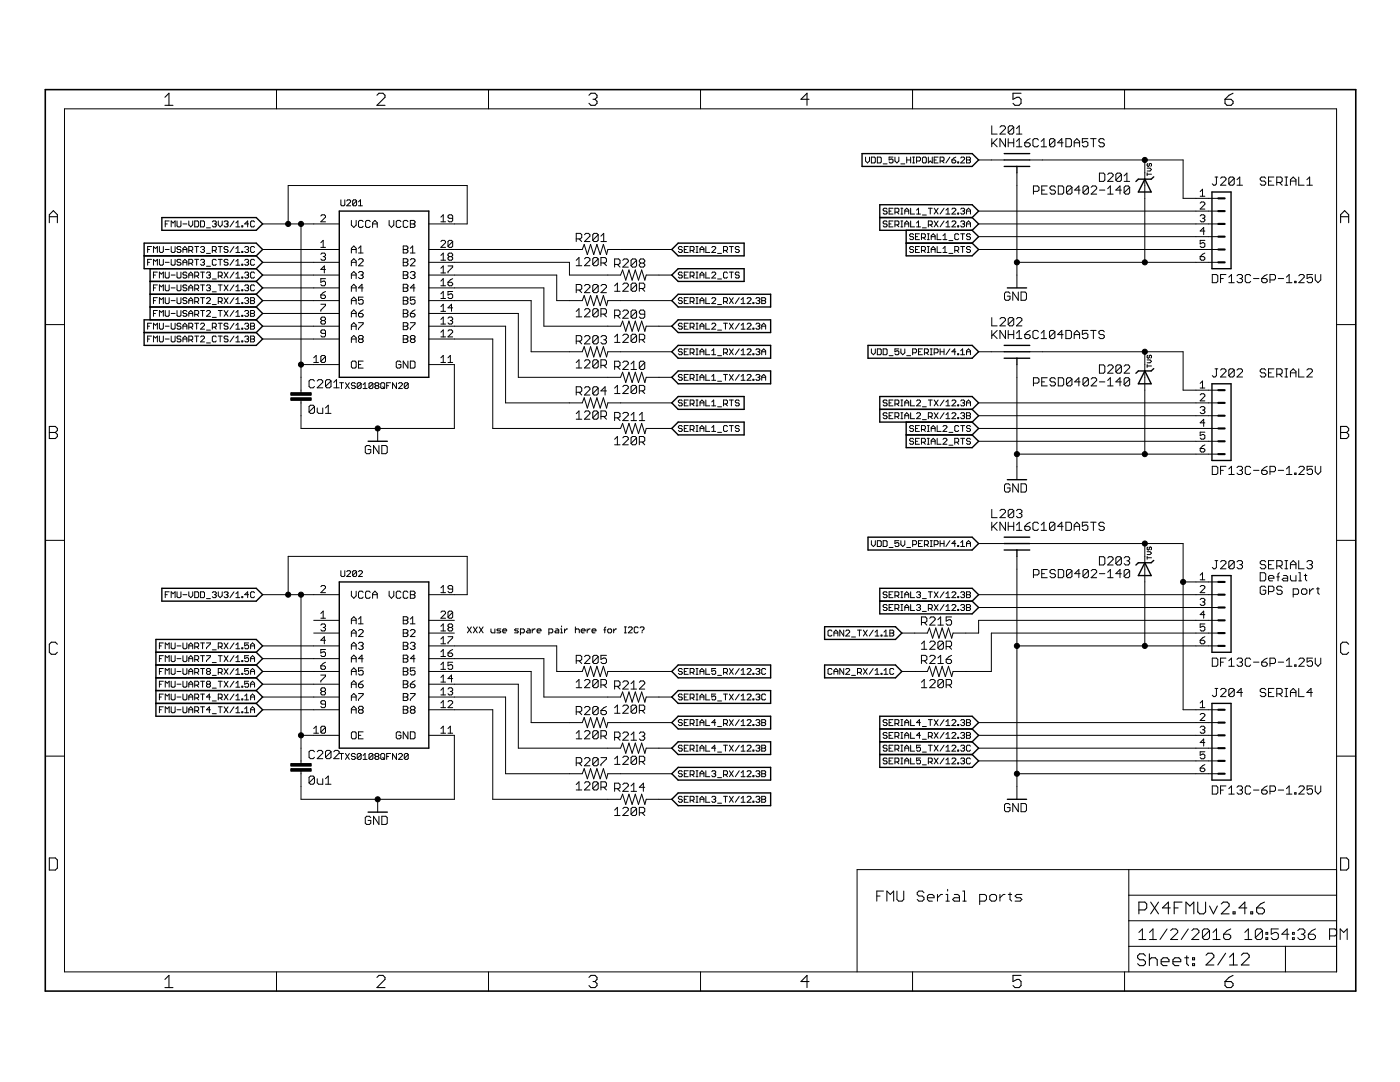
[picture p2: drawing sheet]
<svg xmlns="http://www.w3.org/2000/svg" width="279mm" height="216mm" viewBox="0 0 279 216" stroke-linecap="round" stroke-linejoin="round" font-family="sans-serif">
<g fill="none" stroke="#000" stroke-width=".2">
<path d="M55.2 17.9v3.8M97.5 17.9v3.8M139.8 17.9v3.8M182.1 17.9v3.8M224.4 17.9v3.8M12.9 21.7h253.8v172.2h-253.8zM68 39.9v1l.2 .2h.4l.2-.2v-1M172.7 31.3v.8l.4 .4 .4-.4v-.8M173.9 31.3h.6l.2 .2v.8l-.2 .2h-.6zM175.1 31.3h.6l.2 .2v.8l-.2 .2h-.6zM176.3 32.7h.7M178.2 31.3h-.8v.6l.4-.2 .4 .2v.4l-.2 .2h-.4l-.2-.2"/>
<path d="M178.6 31.3v.8l.4 .4 .4-.4v-.8M179.8 32.7h.8M181 31.3v1.2M181 31.9h.7M181.7 31.3v1.2M182.1 32.5h.4M182.1 31.3h.4M182.3 31.3v1.2M182.9 32.1h.6l.2-.2v-.4l-.2-.2h-.6v1.2M184.1 31.5l.2-.2h.4l.2 .2v.8l-.2 .2h-.4l-.2-.2zM185.3 31.3v1.2l.4-.4 .4 .4v-1.2M186.4 31.9h.4"/>
<path d="M187.2 31.3h-.8v1.2h.8M187.6 32.1h.6l.2-.2v-.4l-.2-.2h-.6v1.2M188 32.1l.4 .4M189.6 31.3l-.8 1.2M190 31.9h.5l.3 .4-.3 .2h-.3l-.2-.2zM190.8 31.3l-.8 .6M191.1 32.3h.2v.2h-.2zM191.7 31.5l.2-.2h.4l.2 .2v.2l-.8 .8h.8M192.9 31.3h.6l.2 .2-.2 .4 .2 .4-.2 .2h-.6zM192.9 31.9h.6M195.3 31.9h5.1M197.9 25.1v1.7h1.1"/>
<path d="M197.9 27.7v1.6M198.2 28.5l.8 .8M199 27.7l-1.1 1M199.6 25.4l.2-.3h.6l.3 .3v.3l-1.1 1.1h1.1M200.7 27.7v1.6l-1.1-1.6v1.6M201.2 27.7v1.6M201.2 28.5h1.1M202.3 25.4l-.3-.3h-.5l-.3 .3v1.1M202.3 25.4v1.1l-.3 .3h-.5l-.3-.3M202.3 27.7v1.6M202.3 25.4l-1.1 1.1M202.9 28.2l.5-.5v1.6"/>
<path d="M202.9 25.7l.5-.6v1.7M202.9 29.3h1M202.9 26.8h1M202.9 34.5v22.9M204.5 28.5h.8l.3 .2v.3l-.3 .3h-.5l-.3-.3zM205.5 31.9h30.6v7.7h7M205.6 27.7l-.6 .2-.5 .6M206.2 38.2h.9l.2-.3v-.5l-.2-.3h-.9v1.6M207.2 27.9l-.2-.2h-.6l-.3 .2v1.1l.3 .3h.6l.2-.3M207.8 28.2l.5-.5v1.6M207.8 29.3h1.1M207.9 37.9h.5"/>
<path d="M209 37.1h-1.1v1.6h1.1M210.5 27.9v1.1l-.3 .3h-.5l-.3-.3M210.5 27.9l-.3-.2h-.5l-.3 .2v1.1M210.5 27.9l-1.1 1.1M210.6 37.4l-.2-.3h-.6l-.3 .3v.3l.3 .2h.6l.2 .3v.3l-.2 .2h-.6l-.3-.2M211.2 37.1h.8l.3 .3v1.1l-.3 .2h-.8zM212.2 28.5h-1.1l.8-.8v1.6M212.7 27.7h.9l.2 .2v1.1l-.2 .3h-.9zM213.9 37.4l-.2-.3h-.6l-.3 .3v1.1M213.9 37.4v1.1l-.2 .2h-.6l-.3-.2M213.9 37.4l-1.1 1.1M214.4 28.5h1.1"/>
<path d="M214.4 29.3v-1.1l.5-.5 .6 .5v1.1M215.6 37.9h-1.1l.8-.8v1.6M217.1 27.7h-1.1v.8l.6-.3h.2l.3 .3v.5l-.3 .3h-.5l-.3-.3M217.2 37.4l-.3-.3h-.5l-.3 .3v1.1M217.2 37.4v1.1l-.3 .2h-.5l-.3-.2M217.2 37.4l-1.1 1.1M217.7 27.7h1.1M217.8 37.4l.2-.3h.6l.3 .3v.3l-1.1 1h1.1M218.2 27.7v1.6M219.4 37.9h1.1M219.4 34.5h.8l.3 .3v1.1l-.3 .3h-.8zM220.4 27.9l-.3-.2h-.5l-.3 .2v.3l.3 .3h.5l.3 .2v.3l-.3 .3h-.5l-.3-.3"/>
<path d="M221.1 38.7h1M221.1 37.7l.5-.6v1.6M221.1 34.8l.2-.3h.6l.2 .3v.3l-1 1.1h1M223.8 37.9h-1.1l.8-.8v1.6M223.8 34.8v1.1l-.3 .3h-.5l-.3-.3M223.8 34.8l-.3-.3h-.5l-.3 .3v1.1M223.8 34.8l-1.1 1.1M224.3 36.2h1.1M224.3 35.1l.6-.6v1.7M225.4 37.4l-.2-.3h-.6l-.3 .3v1.1M225.4 37.4v1.1l-.2 .2h-.6l-.3-.2M225.4 37.4l-1.1 1.1"/>
<path d="M228.5 31.9v20.4M228.9 34.8h.9M228.9 34.5v.6M228.9 33.5h.6l.3 .3-.3 .3h-.6M229.1 32.6l-.2 .2 .2 .4 .3-.2 .1-.4 .3 .2-.1 .4M239.5 38.2l.5-.4v1.4M239.5 39.2h1M242.5 35.3h.5M242.8 35.3v1.4l-.3 .3h-.3l-.3-.3M243.6 35.6l.3-.3h.5l.3 .3v.3l-1.1 1.1h1.1M246.3 35.6l-.3-.3h-.5l-.3 .3v1.1M246.3 35.6v1.1l-.3 .3h-.5l-.3-.3"/>
<path d="M246.3 35.6l-1.1 1.1M246.9 37h1.1M246.9 35.9l.5-.6v1.7M252.6 35.6l-.3-.3h-.5l-.3 .3v.3l.3 .2h.5l.3 .3v.3l-.3 .3h-.5l-.3-.3M253.2 36.1h.5M254.2 35.3h-1v1.7h1M254.8 36.4h.8l.3-.3v-.5l-.3-.3h-.8v1.7M255.3 36.4l.6 .6M256.4 35.3h.6M256.4 37h.6M256.7 35.3v1.7M257.5 37v-1.1l.6-.6 .5 .6v1.1"/>
<path d="M257.5 36.1h1.1M259.2 35.3v1.7h1.1M260.8 37h1.1M260.8 35.9l.6-.6v1.7M29.5 49.8h.3M29.5 52.3h.3M30.2 49.2h-.7v1.2M30.2 51.8h-.7v1.1M30.6 54.9h.4M30.6 57.4h.4M30.6 60h.4M30.6 50.4v-1.2l.4 .4 .4-.4v1.2"/>
<path d="M30.6 52.9v-1.1l.4 .3 .4-.3v1.1M31.4 54.3h-.8v1.2M31.4 59.4h-.8v1.2M31.4 56.9h-.8v1.1M31.8 49.2v1l.2 .2h.4l.2-.2v-1M31.8 51.8v.9l.2 .2h.4l.2-.2v-.9M31.8 55.5v-1.2l.4 .4 .4-.4v1.2M31.8 58v-1.1l.4 .3 .4-.3v1.1M33 49.8h.8M33 52.3h.8M33 44.7h.4M33 54.3v1l.2 .2h.4l.2-.2v-1"/>
<path d="M33 59.4v1l.2 .2h.4l.2-.2v-1M33 56.9v.9l.2 .2h.4l.2-.2v-.9M33.8 44.1h-.8v1.2M34.2 54.9h.7M34.2 57.4h.7M34.2 60h.7M34.2 49.2v1l.2 .2h.3l.2-.2v-1M34.2 45.3v-1.2l.3 .4 .4-.4v1.2M34.2 51.8v.9l.2 .2h.3l.2-.2v-.9M35.3 54.3v1l.2 .2h.4l.2-.2v-1M35.3 44.1v1l.2 .2h.4l.2-.2v-1M35.3 59.4v1l.2 .2h.4l.2-.2v-1"/>
<path d="M35.3 56.9v.9l.2 .2h.4l.2-.2v-.9M36.1 51.9l-.2-.1h-.4l-.2 .1 .2 .4h.4l.2 .2-.2 .4h-.4l-.2-.2M36.1 49.4l-.2-.2h-.4l-.2 .2 .2 .4h.4l.2 .2-.2 .4h-.4l-.2-.2M36.5 49.8h.8M36.5 52.3h.8M36.5 44.7h.8M36.5 50.4v-.8l.4-.4 .4 .4v.8M36.5 52.9v-.8l.4-.3 .4 .3v.8M37.3 54.5l-.2-.2h-.4l-.2 .4 .2 .2h.4l.2 .4-.2 .2h-.4l-.2-.2M37.3 57l-.2-.1h-.4l-.2 .3 .2 .2h.4l.2 .4-.2 .2h-.4l-.2-.2M37.3 59.6l-.2-.2h-.4l-.2 .4 .2 .2h.4l.2 .4-.2 .2h-.4l-.2-.2M37.7 54.9h.8"/>
<path d="M37.7 57.4h.8M37.7 60h.8M37.7 50h.6l.2-.2v-.4l-.2-.2h-.6v1.2M37.7 44.1v.8l.4 .4 .4-.4v-.8M37.7 52.5h.6l.2-.2v-.4l-.2-.1h-.6v1.1M37.7 55.5v-.8l.4-.4 .4 .4v.8M37.7 58v-.8l.4-.3 .4 .3v.8M38.1 52.5l.4 .4M38.1 50l.4 .4M38.9 49.2h.7M38.9 55.1h.5l.2-.2v-.4l-.2-.2h-.5v1.2M38.9 44.1h.5l.2 .2v.8l-.2 .2h-.5z"/>
<path d="M38.9 57.6h.5l.2-.2v-.4l-.2-.1h-.5v1.1M38.9 51.8h.7M39.2 49.2v1.2M39.2 51.8v1.1M39.2 57.6l.4 .4M39.2 55.1l.4 .4M40 49.4l.2-.2h.4l.2 .2-.2 .4M40 54.3h.8M40 44.1h.6l.2 .2v.8l-.2 .2h-.6zM40 59.4h.8M40 51.9l.2-.1h.4l.2 .1-.2 .4M40 56.9h.8"/>
<path d="M40.4 49.8h.2M40.4 52.3h.2M40.4 54.3v1.2M40.4 56.9v1.1M40.4 59.4v1.2M40.6 49.8l.2 .2-.2 .4h-.4l-.2-.2M40.6 52.3l.2 .2-.2 .4h-.4l-.2-.2M41.2 50.6h.8M41.2 54.5l.2-.2h.4l.2 .2-.2 .4M41.2 45.5h.8M41.2 59.6l.2-.2h.4l.2 .2v.2l-.8 .8h.8M41.2 57l.2-.1h.4l.2 .1-.2 .4"/>
<path d="M41.2 53.1h.8M41.6 54.9h.2M41.6 57.4h.2M41.8 54.9l.2 .2-.2 .4h-.4l-.2-.2M41.8 57.4l.2 .2-.2 .4h-.4l-.2-.2M42.4 44.3l.2-.2h.4l.2 .2-.2 .4M42.4 50h.6l.2-.2v-.4l-.2-.2h-.6v1.2M42.4 55.7h.8M42.4 58.2h.8M42.8 44.7h.2M42.8 50l.4 .4M43 44.7l.2 .2-.2 .4h-.4l-.2-.2"/>
<path d="M43.2 51.9l-.2-.1h-.4l-.2 .1v.8l.2 .2h.4l.2-.2M43.6 49.2h.7M43.6 55.1h.5l.2-.2v-.4l-.2-.2h-.5v1.2M43.6 44.1v.8l.3 .4 .4-.4v-.8M43.6 56.9h.7M43.6 51.8h.7M43.9 49.2v1.2M43.9 51.8v1.1M43.9 56.9v1.1M43.9 55.1l.4 .4M44.7 44.3l.2-.2h.4l.2 .2-.2 .4M44.7 59.4l.8 1.2"/>
<path d="M44.7 56.9l.8 1.1M44.7 54.3l.8 1.2M45.1 44.7h.2M45.3 44.7l.2 .2-.2 .4h-.4l-.2-.2M45.5 49.4l-.2-.2h-.4l-.2 .2 .2 .4h.4l.2 .2-.2 .4h-.4l-.2-.2M45.5 51.9l-.2-.1h-.4l-.2 .1 .2 .4h.4l.2 .2-.2 .4h-.4l-.2-.2M45.5 59.4l-.8 1.2M45.5 56.9l-.8 1.1M45.5 54.3l-.8 1.2M46.7 44.1l-.8 1.2M46.7 59.4l-.8 1.2M46.7 56.9l-.8 1.1"/>
<path d="M46.7 54.3l-.8 1.2M46.7 51.8l-.8 1.1M46.7 49.2l-.8 1.2M47.1 50.4h.8M47.1 55.5h.8M47.1 45.3h.8M47.1 44.5l.4-.4v1.2M47.1 49.6l.4-.4v1.2M47.1 52.1l.4-.3v1.1M47.1 54.7l.4-.4v1.2M47.1 57.2l.4-.3v1.1M47.1 59.8l.4-.4v1.2"/>
<path d="M47.1 58h.8M47.1 52.9h.8M48.3 50.2h.2v.2h-.2zM48.3 55.3h.2v.2h-.2zM48.3 45.1h.2v.2h-.2zM48.3 52.7h.2v.2h-.2zM48.3 57.8h.2v.2h-.2zM48.8 51.9l.2-.1h.4l.2 .1-.2 .4M48.8 49.4l.2-.2h.4l.2 .2-.2 .4M48.8 54.5l.2-.2h.4l.2 .2-.2 .4M48.8 59.6l.2-.2h.4l.2 .2-.2 .4M48.8 57l.2-.1h.4l.2 .1-.2 .4"/>
<path d="M49.2 49.8h.2M49.2 52.3h.2M49.2 54.9h.2M49.2 57.4h.2M49.2 60h.2M49.4 49.8l.2 .2-.2 .4h-.4l-.2-.2M49.4 54.9l.2 .2-.2 .4h-.4l-.2-.2M49.4 60l.2 .2-.2 .4h-.4l-.2-.2M49.4 52.3l.2 .2-.2 .4h-.4l-.2-.2M49.4 57.4l.2 .2-.2 .4h-.4l-.2-.2M49.6 44.7h-.8l.6-.6v1.2M50 60h.6"/>
<path d="M50 59.4h.6l.2 .2-.2 .4 .2 .4-.2 .2h-.6zM50.8 57l-.2-.1h-.4l-.2 .1v.8l.2 .2h.4l.2-.2M50.8 49.4l-.2-.2h-.4l-.2 .2v.8l.2 .2h.4l.2-.2M50.8 51.9l-.2-.1h-.4l-.2 .1v.8l.2 .2h.4l.2-.2M50.8 54.5l-.2-.2h-.4l-.2 .2v.8l.2 .2h.4l.2-.2M50.8 44.3l-.2-.2h-.4l-.2 .2v.8l.2 .2h.4l.2-.2M52.4 49.8h15.3M52.4 52.3h15.3M52.4 44.7h15.3M52.4 54.9h15.3M52.4 57.4h15.3M52.4 60h15.3"/>
<path d="M57.5 44.7v-7.7h35.7v7.7h-7.6M60.1 44.7v33.7M64 43.1l.3-.2h.4l.3 .2v.2l-1 1h1M64 49.4h1M64 50.7l.3-.2h.4l.3 .2v.3l-.3 .2M64 48.4l.5-.4v1.4M64 58.9h.7l.3 .2v.2l-.3 .3h-.4l-.3-.3zM64.5 51.2h.2M64.7 51.2l.3 .3v.2l-.3 .2h-.4l-.3-.2M65 55.6h-1v.7l.5-.2h.2l.3 .2v.5l-.3 .2h-.4l-.3-.2M65 53.8h-1l.7-.7v1.4M65 58.2l-1 .7"/>
<path d="M69.2 40.1l.2-.2h.4l.2 .2v.2l-.8 .8h.8M70.1 44v.9l.5 .5 .5-.5v-.9M70.1 50.5v-.9l.5-.5 .5 .5v.9M70.1 53v-.9l.5-.5 .5 .5v.9M70.1 55.6v-.9l.5-.5 .5 .5v.9M70.1 58.1v-.9l.5-.5 .5 .5v.9M70.1 49.8h1M70.1 52.3h1M70.1 54.9h1M70.1 57.4h1M70.1 60h1M71.2 40.1v.8l-.2 .2h-.4l-.2-.2"/>
<path d="M71.2 40.1l-.2-.2h-.4l-.2 .2v.8M71.2 40.1l-.8 .8M71.5 51.9l.3-.3h.4l.3 .3v.2l-1 .9h1M71.5 41.1h.8M71.5 40.3l.4-.4v1.2M71.5 49.6l.5-.5v1.4M71.5 50.5h1M71.5 54.4l.3-.2h.4l.3 .2v.3l-.3 .2M72 54.9h.2M72.2 54.9l.3 .2v.3l-.3 .2h-.4l-.3-.2M72.5 59.3h-1v.7l.7-.2 .3 .2v.5l-.3 .2h-.4l-.3-.2M72.5 44.2l-.3-.2h-.4l-.3 .2v.9l.3 .3h.4l.3-.3"/>
<path d="M72.5 57.4h-1l.7-.7v1.4M73.9 44.2l-.2-.2h-.5l-.2 .2v.9l.2 .3h.5l.2-.3M74.4 45.4v-1l.4-.4 .5 .4v1M74.4 44.7h.9M77.7 44v.9l.4 .5 .5-.5v-.9M80 44.2l-.2-.2h-.5l-.2 .2v.9l.2 .3h.5l.2-.3M80.5 54.2h.7l.2 .2v.3l-.2 .2 .2 .2v.3l-.2 .2h-.7zM80.5 51.6h.7l.2 .3v.2l-.2 .2 .2 .3v.2l-.2 .2h-.7zM80.5 56.7h.7l.2 .3v.2l-.2 .2 .2 .3v.2l-.2 .2h-.7zM80.5 49.8h.7M80.5 49.1h.7l.2 .2v.3l-.2 .2 .2 .2v.2l-.2 .3h-.7zM80.5 52.3h.7"/>
<path d="M80.5 59.3h.7l.2 .2v.3l-.2 .2 .2 .2v.3l-.2 .2h-.7zM80.5 54.9h.7M80.5 57.4h.7M80.5 60h.7M81.4 44.2l-.2-.2h-.5l-.2 .2v.9l.2 .3h.5l.2-.3M81.9 51.9l.2-.3h.5l.2 .3v.2l-.9 .9h.9M81.9 44h.7l.2 .2v.2l-.2 .3 .2 .2v.2l-.2 .3h-.7zM81.9 50.5h.9M81.9 49.6l.5-.5v1.4M81.9 54.4l.2-.2h.5l.2 .2v.3l-.2 .2M81.9 44.7h.7M82.4 54.9h.2"/>
<path d="M82.6 54.9l.2 .2v.3l-.2 .2h-.5l-.2-.2M82.8 59.3h-.9v.7l.7-.2 .2 .2v.5l-.2 .2h-.5l-.2-.2M82.8 57.4h-.9l.7-.7v1.4M85.6 49.8h30.6l.4-1 .6 2 .7-2 .6 2 .6-2 .7 2 .6-2 .7 2 .2-1h12.8M85.6 52.3h28v2.6h10.2l.4-1 .7 2 .6-2 .7 2 .6-2 .6 2 .7-2 .6 2 .3-1h5.1M85.6 54.9h25.5v5.1h5.1l.4-1 .6 2 .7-2 .6 2 .6-2 .7 2 .6-2 .7 2 .2-1h12.8M85.6 57.4h22.9v7.7h15.3l.4-1 .7 2 .6-2 .7 2 .6-2 .6 2 .7-2 .6 2 .3-1h5.1M85.6 60h20.4v10.2h10.2l.4-1 .6 2 .7-2 .6 2 .6-2 .7 2 .6-2 .7 2 .2-1h12.8M88 44.3h.9M88 48.2l.2-.2h.5l.2 .2v.2l-.9 1h.9M88 51.9h.9M88 51l.5-.5v1.4"/>
<path d="M88 43.3l.5-.4v1.4M88 53.5l.5-.4v1.4M88 56.1l.5-.5v1.4M88 58.6l.5-.4v1.4M88 57h.9M88 59.6h.9M88 54.5h.9M89.4 53.1h.9v.2l-.9 .9v.3M89.4 56.3h.7l.2 .3v.2l-.2 .2h-.5l-.2-.2zM89.6 51.2l-.2-.2v-.3l.2-.2h.5l.2 .2v.3l-.2 .2M89.6 51.2l-.2 .3v.2l.2 .2h.5l.2-.2v-.2l-.2-.3M89.6 51.2h.5"/>
<path d="M90.3 43.6h-.7l-.2-.3v-.2l.2-.2h.5l.2 .2v.9l-.2 .3h-.5l-.2-.3M90.3 48.2l-.2-.2h-.5l-.2 .2v.9M90.3 48.2v.9l-.2 .3h-.5l-.2-.3M90.3 58.2h-.9v.7l.7-.3 .2 .3v.4l-.2 .3h-.5l-.2-.3M90.3 48.2l-.9 .9M90.3 55.6l-.4 .2-.5 .5M115 51.9l.5-.5v1.6M115 53h1.1M115 47.7h.8l.3-.3v-.6l-.3-.2h-.8v1.6M115 57.9h.8l.3-.3v-.6l-.3-.2h-.8v1.6M115.5 47.7l.6 .5M115.5 57.9l.6 .5"/>
<path d="M116.6 51.7l.3-.3h.6l.2 .3v.2l-1.1 1.1h1.1M116.6 46.8l.3-.2h.6l.2 .2v.3l-1.1 1.1h1.1M116.6 57l.3-.2h.6l.2 .2v.3l-1.1 1.1h1.1M119.4 51.7v1l-.3 .3h-.5l-.3-.3M119.4 51.7l-.3-.3h-.5l-.3 .3v1M119.4 46.8l-.3-.2h-.5l-.3 .2v1.1M119.4 57l-.3-.2h-.5l-.3 .2v1.1M119.4 46.8v1.1l-.3 .3h-.5l-.3-.3M119.4 57v1.1l-.3 .3h-.5l-.3-.3M119.4 51.7l-1.1 1M119.4 46.8l-1.1 1.1M119.4 57l-1.1 1.1"/>
<path d="M119.9 52.5h.9l.2-.3v-.5l-.2-.3h-.9v1.6M119.9 57l.3-.2h.6l.2 .2v.3l-1.1 1.1h1.1M119.9 48.2h1.1M119.9 47.1l.6-.5v1.6M120.5 52.5l.5 .5M122.7 57l.5-.5v1.6M122.7 58.1h1M122.7 52.8h.8l.2-.3v-.6l-.2-.2h-.8v1.6M123.2 52.8l.5 .5M124.3 56.8l.3-.3h.5l.3 .3v.2l-1.1 1.1h1.1M124.3 51.9l.3-.2h.5l.3 .2v.3l-1.1 1.1h1.1M127 56.8v1l-.2 .3h-.6l-.3-.3"/>
<path d="M127 56.8l-.2-.3h-.6l-.3 .3v1M127 51.9l-.2-.2h-.6l-.3 .2v1.1M127 51.9v1.1l-.2 .3h-.6l-.3-.3M127 56.8l-1.1 1M127 51.9l-1.1 1.1M127.6 57.6h.8l.3-.3v-.5l-.3-.3h-.8v1.6M127.9 52.5h.5M127.9 52.5l-.3-.3v-.3l.3-.2h.5l.3 .2v.3l-.3 .3M127.9 52.5l-.3 .3v.2l.3 .3h.5l.3-.3v-.2l-.3-.3M128.1 57.6l.6 .5M136.2 49.4l-.2-.2h-.4l-.2 .2 .2 .4h.4l.2 .2-.2 .4h-.4l-.2-.2M136.2 54.5l-.2-.2h-.4l-.2 .4 .2 .2h.4l.2 .4-.2 .2h-.4l-.2-.2"/>
<path d="M136.2 59.6l-.2-.2h-.4l-.2 .4 .2 .2h.4l.2 .4-.2 .2h-.4l-.2-.2M136.6 49.8h.3M136.6 54.9h.3M136.6 60h.3M137.4 49.2h-.8v1.2h.8M137.4 54.3h-.8v1.2h.8M137.4 59.4h-.8v1.2h.8M137.7 50h.6l.2-.2v-.4l-.2-.2h-.6v1.2M137.7 55.1h.6l.2-.2v-.4l-.2-.2h-.6v1.2M138.1 55.1l.4 .4M138.1 50l.4 .4M138.9 49.2h.4"/>
<path d="M138.9 50.4h.4M138.9 54.3h.4M138.9 55.5h.4M138.9 59.4h.4M139.1 49.2v1.2M139.1 54.3v1.2M139.1 59.4v1.2M139.7 49.8h.8M139.7 54.9h.8M139.7 60h.8M139.7 50.4v-.8l.4-.4 .4 .4v.8M139.7 55.5v-.8l.4-.4 .4 .4v.8"/>
<path d="M140.9 49.2v1.2h.7M140.9 54.3v1.2h.7M140.9 59.4v1.2h.7M142 54.5l.2-.2h.4l.2 .2v.2l-.8 .8h.8M142 59.6l.2-.2h.4l.2 .2v.2l-.8 .8h.8M142 49.4l.2-.2h.4l.2 .2v.2l-.8 .8h.8M143.2 50.6h.8M143.2 55.7h.8M144.4 50h.6l.2-.2v-.4l-.2-.2h-.6v1.2M144.8 50l.4 .4M145.2 54.5l-.2-.2h-.4l-.2 .2v.8l.2 .2h.4l.2-.2M145.6 49.2h.7"/>
<path d="M145.6 54.3h.7M145.6 59.4l.7 1.2M146 49.2v1.2M146 54.3v1.2M146.3 59.4l-.7 1.2M147.5 49.4l-.2-.2h-.4l-.2 .2 .2 .4h.4l.2 .2-.2 .4h-.4l-.2-.2M147.5 54.5l-.2-.2h-.4l-.2 .4 .2 .2h.4l.2 .4-.2 .2h-.4l-.2-.2M147.5 59.4l-.8 1.2M147.9 59.8l.4-.4v1.2M149.1 59.6l.2-.2h.4l.2 .2v.2l-.8 .8h.8M150.9 59.6l.1-.2h.4l.2 .2-.2 .4M151.2 60h.2"/>
<path d="M151.4 60l.2 .2-.2 .4h-.4l-.1-.2M152 60h.6M152 59.4h.6l.2 .2-.2 .4 .2 .4-.2 .2h-.6zM177 44.3l-.2-.2h-.4l-.1 .2 .1 .4h.4l.2 .2-.2 .4h-.4l-.1-.2M177 41.7l-.2-.1h-.4l-.1 .1 .1 .4h.4l.2 .2-.2 .4h-.4l-.1-.2M177.4 44.7h.4M177.4 42.1h.4M178.2 41.6h-.8v1.1h.8M178.2 44.1h-.8v1.2h.8M178.6 42.3h.6l.2-.2v-.4l-.2-.1h-.6v1.1M178.6 44.9h.6l.2-.2v-.4l-.2-.2h-.6v1.2M179 42.3l.4 .4"/>
<path d="M179 44.9l.4 .4M179.8 41.6h.4M179.8 42.7h.4M179.8 44.1h.4M179.8 45.3h.4M180 41.6v1.1M180 44.1v1.2M180.6 44.7h.8M180.6 42.7v-.8l.4-.3 .4 .3v.8M180.6 45.3v-.8l.4-.4 .4 .4v.8M180.6 42.1h.8M181.7 41.6v1.1h.8"/>
<path d="M181.7 44.1v1.2h.8M182.3 49.4l-.2-.2h-.4l-.2 .2 .2 .4h.4l.2 .2-.2 .4h-.4l-.2-.2M182.3 46.8l-.2-.1h-.4l-.2 .1 .2 .4h.4l.2 .2-.2 .4h-.4l-.2-.2M182.7 49.8h.4M182.7 47.2h.4M182.9 41.9l.4-.3v1.1M182.9 42.7h.8M182.9 44.5l.4-.4v1.2M182.9 45.3h.8M183.5 46.7h-.8v1.1h.8M183.5 49.2h-.8v1.2h.8M183.9 47.4h.6l.2-.2v-.4l-.2-.1h-.6v1.1"/>
<path d="M183.9 50h.6l.2-.2v-.4l-.2-.2h-.6v1.2M184.1 42.9h.8M184.1 45.5h.8M184.3 47.4l.4 .4M184.3 50l.4 .4M185.1 46.7h.4M185.1 47.8h.4M185.1 49.2h.4M185.1 50.4h.4M185.3 44.9h.5l.3-.2v-.4l-.3-.2h-.5v1.2M185.3 46.7v1.1M185.3 49.2v1.2"/>
<path d="M185.3 41.6h.8M185.7 44.9l.4 .4M185.7 41.6v1.1M185.8 47.8v-.8l.4-.3 .4 .3v.8M185.8 50.4v-.8l.4-.4 .4 .4v.8M185.8 49.8h.8M185.8 47.2h.8M186.4 41.6l.8 1.1M186.4 44.1l.8 1.2M187 46.7v1.1h.8M187 49.2v1.2h.8M187.2 41.6l-.8 1.1"/>
<path d="M187.2 44.1l-.8 1.2M188.2 47.8h.8M188.2 47l.4-.3v1.1M188.2 49.6l.4-.4v1.2M188.2 50.4h.8M188.4 41.6l-.8 1.1M188.4 44.1l-.8 1.2M188.8 44.5l.4-.4v1.2M188.8 41.9l.4-.3v1.1M188.8 42.7h.8M188.8 45.3h.8M189.4 48h.8"/>
<path d="M189.4 50.6h.8M190 41.7l.2-.1h.3l.3 .1v.2l-.8 .8h.8M190 44.3l.2-.2h.3l.3 .2v.2l-.8 .8h.8M190.5 50h.6l.2-.2v-.4l-.2-.2h-.6v1.2M190.9 50l.4 .4M191.1 42.5h.2v.2h-.2zM191.1 45.1h.2v.2h-.2zM191.3 46.8l-.2-.1h-.3l-.3 .1v.8l.3 .2h.3l.2-.2M191.7 44.3l.2-.2h.4l.2 .2-.2 .4M191.7 46.7h.8M191.7 49.2h.8M191.7 41.7l.2-.1h.4l.2 .1-.2 .4"/>
<path d="M192.1 44.7h.2M192.1 46.7v1.1M192.1 49.2v1.2M192.1 42.1h.2M192.3 42.1l.2 .2-.2 .4h-.4l-.2-.2M192.3 44.7l.2 .2-.2 .4h-.4l-.2-.2M192.9 45.3v-.8l.4-.4 .4 .4v.8M192.9 44.7h.8M192.9 42.7v-.8l.4-.3 .4 .3v.8M192.9 42.1h.8M193.7 49.4l-.2-.2h-.4l-.2 .2 .2 .4h.4l.2 .2-.2 .4h-.4l-.2-.2M193.7 46.8l-.2-.1h-.4l-.2 .1 .2 .4h.4l.2 .2-.2 .4h-.4l-.2-.2"/>
<path d="M195.3 49.8h47.8M195.3 44.7h47.8M195.3 47.2h47.8M195.3 42.1h47.8M201.6 58.5l-.3-.2h-.6l-.2 .2v1.1l.2 .3h.6l.3-.3v-.5h-.6M202.9 52.3h40.2M203.2 58.3v1.6l-1.1-1.6v1.6M203.8 58.3h.8l.3 .2v1.1l-.3 .3h-.8zM239.5 40.5l.3-.2h.4l.3 .2v.3l-1 .9h1M239.5 43.1l.3-.2h.4l.3 .2v.2l-.3 .3M239.5 51.2h.7l.3 .3v.2l-.3 .2h-.4l-.3-.2zM240 43.6h.2"/>
<path d="M240.2 43.6l.3 .2v.2l-.3 .3h-.4l-.3-.3M240.5 48h-1v.7l.7-.3 .3 .3v.4l-.3 .3h-.4l-.3-.3M240.5 46.1h-1l.7-.7v1.4M240.5 50.5l-1 .7M241.9 54.8h.9l.2 .2v1.1l-.2 .3h-.9zM243.6 55.6h.5M244.7 54.8h-1.1v1.6M245.2 56.4h1.1M245.2 55.3l.6-.5v1.6M246.9 55l.2-.2h.6l.3 .2v.3l-.3 .3M247.4 55.6h.3M247.7 55.6l.3 .3v.2l-.3 .3h-.6l-.2-.3"/>
<path d="M249.6 55l-.3-.2h-.5l-.3 .2v1.1l.3 .3h.5l.3-.3M250.2 55.6h1M251.8 55.6h.8l.3 .3v.2l-.3 .3h-.5l-.3-.3zM252.9 54.8l-.6 .2-.5 .6M253.4 55.9h.9l.3-.3v-.6l-.3-.2h-.9v1.6M255.1 55.6h1.1M256.7 56.4h1.1M256.7 55.3l.6-.5v1.6M258.4 56.1h.3v.3h-.3zM259.2 55l.3-.2h.5l.3 .2v.3l-1.1 1.1h1.1M261.9 54.8h-1v.8l.8-.3 .2 .3v.5l-.2 .3h-.6l-.2-.3M262.5 54.8v1.1l.5 .5 .6-.5v-1.1"/>
<path d="M9 64.8h3.9M29.5 65.1h.3M29.5 67.6h.3M30.2 64.5h-.7v1.2M30.2 67.1h-.7v1.1M30.6 62.5h.4M30.6 65.7v-1.2l.4 .4 .4-.4v1.2M30.6 68.2v-1.1l.4 .3 .4-.3v1.1M31.4 62h-.8v1.1M31.8 67.1v.9l.2 .2h.4l.2-.2v-.9M31.8 64.5v1l.2 .2h.4l.2-.2v-1M31.8 60.6v-1.2l.4 .4 .4-.4v1.2"/>
<path d="M31.8 63.1v-1.1l.4 .3 .4-.3v1.1M33 65.1h.8M33 67.6h.8M33 62v.9l.2 .2h.4l.2-.2v-.9M34.2 62.5h.7M34.2 67.1v.9l.2 .2h.3l.2-.2v-.9M34.2 64.5v1l.2 .2h.3l.2-.2v-1M35.3 62v.9l.2 .2h.4l.2-.2v-.9M36.1 64.7l-.2-.2h-.4l-.2 .4 .2 .2h.4l.2 .4-.2 .2h-.4l-.2-.2M36.1 67.2l-.2-.1h-.4l-.2 .1 .2 .4h.4l.2 .2-.2 .4h-.4l-.2-.2M36.5 65.1h.8M36.5 67.6h.8"/>
<path d="M36.5 65.7v-.8l.4-.4 .4 .4v.8M36.5 68.2v-.8l.4-.3 .4 .3v.8M37.3 62.1l-.2-.1h-.4l-.2 .1 .2 .4h.4l.2 .2-.2 .4h-.4l-.2-.2M37.7 62.5h.8M37.7 65.3h.6l.2-.2v-.4l-.2-.2h-.6v1.2M37.7 60.6v-.8l.4-.4 .4 .4v.8M37.7 63.1v-.8l.4-.3 .4 .3v.8M37.7 67.8h.6l.2-.2v-.4l-.2-.1h-.6v1.1M38.1 65.3l.4 .4M38.1 67.8l.4 .4M38.9 62.7h.5l.2-.2v-.4l-.2-.1h-.5v1.1M38.9 64.5h.7"/>
<path d="M38.9 60.2h.5l.2-.2v-.4l-.2-.2h-.5v1.2M38.9 67.1h.7M39.2 60.2l.4 .4M39.2 64.5v1.2M39.2 67.1v1.1M39.2 62.7l.4 .4M40 64.7l.2-.2h.4l.2 .2v.2l-.8 .8h.8M40 67.2l.2-.1h.4l.2 .1v.2l-.8 .8h.8M40 62h.8M40.4 62v1.1M41.2 65.9h.8M41.2 62.1l.2-.1h.4l.2 .1v.2l-.8 .8h.8"/>
<path d="M41.2 68.4h.8M42.4 65.3h.6l.2-.2v-.4l-.2-.2h-.6v1.2M42.4 60.8h.8M42.4 63.3h.8M42.8 65.3l.4 .4M43.2 67.2l-.2-.1h-.4l-.2 .1v.8l.2 .2h.4l.2-.2M43.6 60.2h.5l.2-.2v-.4l-.2-.2h-.5v1.2M43.6 64.5h.7M43.6 62h.7M43.6 67.1h.7M43.9 60.2l.4 .4M43.9 62v1.1"/>
<path d="M43.9 64.5v1.2M43.9 67.1v1.1M44.7 62l.8 1.1M45.5 64.7l-.2-.2h-.4l-.2 .4 .2 .2h.4l.2 .4-.2 .2h-.4l-.2-.2M45.5 67.2l-.2-.1h-.4l-.2 .1 .2 .4h.4l.2 .4-.2 .2h-.4l-.2-.2M45.5 62l-.8 1.1M46.7 64.5l-.8 1.2M46.7 62l-.8 1.1M46.7 67.1l-.8 1.1M47.1 65.7h.8M47.1 60.6h.8M47.1 62.3l.4-.3v1.1"/>
<path d="M47.1 64.9l.4-.4v1.2M47.1 67.4l.4-.3v1.1M47.1 63.1h.8M47.1 68.2h.8M48.3 68h.2v.2h-.2zM48.3 65.5h.2v.2h-.2zM48.3 60.4h.2v.2h-.2zM48.3 62.9h.2v.2h-.2zM48.8 64.7l.2-.2h.4l.2 .2-.2 .4M48.8 67.2l.2-.1h.4l.2 .1-.2 .4M48.8 62.1l.2-.1h.4l.2 .1-.2 .4M49.2 62.5h.2"/>
<path d="M49.2 65.1h.2M49.2 67.6h.2M49.4 67.6l.2 .2-.2 .4h-.4l-.2-.2M49.4 65.1l.2 .2-.2 .4h-.4l-.2-.2M49.4 62.5l.2 .2-.2 .4h-.4l-.2-.2M50 67.1h.6l.2 .1-.2 .4 .2 .4-.2 .2h-.6zM50 62.5h.6M50 65.1h.6M50 67.6h.6M50 64.5h.6l.2 .2-.2 .4 .2 .4-.2 .2h-.6zM50 62h.6l.2 .1-.2 .4 .2 .4-.2 .2h-.6zM52.4 62.5h15.3"/>
<path d="M52.4 65.1h15.3M52.4 67.6h15.3M60.1 72.7h7.6M62.6 72.3h1M62.6 71.4l.5-.5v1.4M62.8 76l-.3-.2h-.5l-.3 .2v1.1l.3 .3h.5l.3-.3M63.3 76l.3-.2h.5l.3 .2v.3l-1.1 1.1h1.1M64 60.7h1v.3l-1 .9v.2M64.3 64l-.3-.3v-.2l.3-.2h.4l.3 .2v.2l-.3 .3M64.3 64l-.3 .2v.2l.3 .3h.4l.3-.3v-.2l-.3-.2M64.3 64h.4M65 71.2l-.3-.3h-.4l-.3 .3v.9"/>
<path d="M65 66.5h-.7l-.3-.2v-.2l.3-.3h.4l.3 .3v.9l-.3 .2h-.4l-.3-.2M65 71.2v.9l-.3 .2h-.4l-.3-.2M65 71.2l-1 .9M66.1 76l-.3-.2h-.6l-.2 .2v1.1M66.1 76v1.1l-.3 .3h-.6l-.2-.3M66.1 76l-1.1 1.1M66.6 77.4h1.1M66.6 76.3l.6-.5v1.6M67.8 76.4h.8M68.2 76.4v1.1M68.9 76.4l.8 1.1M69.7 76.4l-.8 1.1"/>
<path d="M70.1 60.7v-.9l.5-.5 .5 .5v.9M70.1 63.2v-.9l.5-.5 .5 .5v.9M70.1 65.8v-.9l.5-.5 .5 .5v.9M70.1 68.3v-.9l.5-.4 .5 .4v.9M70.1 72.3l.3-.2h.4l.3 .2v.9l-.3 .2h-.4l-.3-.2zM70.1 62.5h1M70.1 65.1h1M70.1 67.6h1M70.9 76.6l-.2-.2h-.4l-.2 .2 .2 .4h.4l.2 .2-.2 .3h-.4l-.2-.2M71.5 62.5h.7l.3 .3v.2l-.3 .2h-.4l-.3-.2zM71.5 64.4h1v.2l-1 1v.2M71.5 72.7h.5"/>
<path d="M71.8 67.6l-.3-.2v-.2l.3-.2h.4l.3 .2v.2l-.3 .2M71.8 67.6l-.3 .3v.2l.3 .2h.4l.3-.2v-.2l-.3-.3M71.8 67.6h.4M72.1 76.6l-.2-.2h-.4l-.2 .2v.7M72.1 76.6v.7l-.2 .2h-.4l-.2-.2M72.1 76.6l-.8 .7M72.5 77.5h.8M72.5 76.8l.4-.4v1.1M72.5 72.1h-1v1.3h1M72.5 61.8l-1 .7M74.4 76.6l-.2-.2h-.3l-.3 .2v.7M74.4 76.6v.7l-.2 .2h-.3l-.3-.2"/>
<path d="M74.4 76.6l-.8 .7M75 77l-.2-.2 .2-.4h.4l.2 .2-.2 .4M75 77h.4M75 77l-.2 .2 .2 .3h.4l.2-.2-.2-.3M76 76.6l.2-.2h.4l.2 .2v.7l-.2 .2h-.4l-.2-.2zM76.4 77.2l.4 .3M77.2 77h.4M78 76.4h-.8v1.1M79.1 76.4v1.1l-.8-1.1v1.1M79.5 76.6l.2-.2h.4l.2 .2v.2l-.8 .7h.8M80 72.3l-.2-.2h-.5l-.2 .2v.9l.2 .2h.5l.2-.2v-.5h-.5M80.5 67h.7l.2 .2v.2l-.2 .2 .2 .3v.2l-.2 .2h-.7z"/>
<path d="M80.5 61.8h.7l.2 .3v.2l-.2 .2 .2 .3v.2l-.2 .2h-.7zM80.5 64.4h.7l.2 .2v.3l-.2 .2 .2 .2v.3l-.2 .2h-.7zM80.5 62.5h.7M80.5 65.1h.7M80.5 67.6h.7M81.4 72.1v1.3l-.9-1.3v1.3M81.5 76.6l-.2-.2h-.4l-.2 .2v.7M81.5 76.6v.7l-.2 .2h-.4l-.2-.2M81.5 76.6l-.8 .7M81.9 72.1h.7l.2 .2v.9l-.2 .2h-.7zM81.9 62.5h.7l.2 .3v.2l-.2 .2h-.5l-.2-.2zM81.9 64.4h.9v.2l-.9 1v.2"/>
<path d="M82.1 67.6l-.2-.2v-.2l.2-.2h.5l.2 .2v.2l-.2 .2M82.1 67.6l-.2 .3v.2l.2 .2h.5l.2-.2v-.2l-.2-.3M82.1 67.6h.5M82.8 61.8l-.9 .7M85.6 72.7h5.1v12.8h-30.6v-5.6M85.6 62.5h17.8v12.8h20.4l.4-1 .7 2 .6-2 .7 2 .6-2 .6 2 .7-2 .6 2 .3-1h5.1M85.6 65.1h15.3v15.3h15.3l.4-1 .6 2 .7-2 .6 2 .6-2 .7 2 .6-2 .7 2 .2-1h12.8M85.6 67.6h12.7v17.9h25.5l.4-1 .7 2 .6-2 .7 2 .6-2 .6 2 .7-2 .6 2 .3-1h5.1M88 61.2l.5-.5v1.4M88 63.7l.5-.4v1.4M88 66.3l.5-.5v1.4M88 71.4l.5-.5v1.4"/>
<path d="M88 72.3h.9M88 64.7h.9M88 67.2h.9M88 62.1h.9M89.4 63.5l.2-.2h.5l.2 .2v.2l-.2 .3M89.4 66.1l.2-.3h.5l.2 .3v.2l-.9 .9h.9M89.4 72.3h.9M89.4 71.4l.5-.5v1.4M89.9 64h.2M90.1 64l.2 .2v.2l-.2 .3h-.5l-.2-.3M90.3 61.4h-.9l.7-.7v1.4M115 62.1l.5-.5v1.6"/>
<path d="M115 72.3l.5-.5v1.6M115 63.2h1.1M115 73.4h1.1M115 68.1h.8l.3-.3v-.6l-.3-.2h-.8v1.6M115 78.3h.8l.3-.3v-.6l-.3-.2h-.8v1.6M115.5 68.1l.6 .5M115.5 78.3l.6 .5M116.6 61.9l.3-.3h.6l.2 .3v.2l-1.1 1.1h1.1M116.6 67.2l.3-.2h.6l.2 .2v.3l-1.1 1.1h1.1M116.6 72.1l.3-.3h.6l.2 .3v.2l-1.1 1.1h1.1M116.6 77.4l.3-.2h.6l.2 .2v.3l-1.1 1.1h1.1M119.4 61.9l-.3-.3h-.5l-.3 .3v1"/>
<path d="M119.4 67.2l-.3-.2h-.5l-.3 .2v1.1M119.4 72.1l-.3-.3h-.5l-.3 .3v1.1M119.4 77.4l-.3-.2h-.5l-.3 .2v1.1M119.4 61.9v1l-.3 .3h-.5l-.3-.3M119.4 67.2v1.1l-.3 .3h-.5l-.3-.3M119.4 72.1v1.1l-.3 .2h-.5l-.3-.2M119.4 77.4v1.1l-.3 .3h-.5l-.3-.3M119.4 61.9l-1.1 1M119.4 72.1l-1.1 1.1M119.4 67.2l-1.1 1.1M119.4 77.4l-1.1 1.1M119.9 62.7h.9l.2-.3v-.5l-.2-.3h-.9v1.6"/>
<path d="M119.9 72.9h.9l.2-.3v-.5l-.2-.3h-.9v1.6M119.9 67.2l.3-.2h.6l.2 .2v.3l-.2 .3M120.5 62.7l.5 .5M120.5 67.8h.3M120.5 72.9l.5 .5M120.8 67.8l.2 .3v.2l-.2 .3h-.6l-.3-.3M121 78h-1.1l.9-.8v1.6M122.7 67.2l.5-.5v1.6M122.7 77.4l.5-.5v1.6M122.7 68.3h1M122.7 78.5h1M122.7 63h.8l.2-.3v-.6l-.2-.2h-.8v1.6"/>
<path d="M122.7 73.2h.8l.2-.3v-.6l-.2-.2h-.8v1.6M123.2 63l.5 .5M123.2 73.2l.5 .5M124.3 62.1l.3-.2h.5l.3 .2v.3l-1.1 1.1h1.1M124.3 67l.3-.3h.5l.3 .3v.2l-1.1 1.1h1.1M124.3 72.3l.3-.2h.5l.3 .2v.3l-1.1 1.1h1.1M124.3 77.2l.3-.3h.5l.3 .3v.2l-1.1 1.1h1.1M125.9 72.6l.6-.5v1.6M125.9 73.7h1.1M127 62.1l-.2-.2h-.6l-.3 .2v1.1M127 67l-.2-.3h-.6l-.3 .3v1.1M127 77.2l-.2-.3h-.6l-.3 .3v1.1"/>
<path d="M127 62.1v1.1l-.2 .3h-.6l-.3-.3M127 67v1.1l-.2 .2h-.6l-.3-.2M127 77.2v1.1l-.2 .2h-.6l-.3-.2M127 67l-1.1 1.1M127 77.2l-1.1 1.1M127 62.1l-1.1 1.1M127.6 67.8h.8l.3-.3v-.5l-.3-.3h-.8v1.6M127.6 78h.8l.3-.3v-.5l-.3-.3h-.8v1.6M128.1 67.8l.6 .5M128.1 78l.6 .5M128.7 62.7h-.8l-.3-.3v-.3l.3-.2h.5l.3 .2v1.1l-.3 .3h-.5l-.3-.3M128.7 72.3l-.3-.2h-.5l-.3 .2v1.1"/>
<path d="M128.7 72.3v1.1l-.3 .3h-.5l-.3-.3M128.7 72.3l-1.1 1.1M136.2 64.7l-.2-.2h-.4l-.2 .4 .2 .2h.4l.2 .4-.2 .2h-.4l-.2-.2M136.2 69.8l-.2-.2h-.4l-.2 .2 .2 .4h.4l.2 .2-.2 .4h-.4l-.2-.2M136.2 74.9l-.2-.2h-.4l-.2 .2 .2 .4h.4l.2 .2-.2 .4h-.4l-.2-.2M136.6 65.1h.3M136.6 75.3h.3M136.6 70.2h.3M137.4 64.5h-.8v1.2h.8M137.4 69.6h-.8v1.2h.8M137.4 74.7h-.8v1.2h.8M137.4 79.8h-.8v1.2h.8"/>
<path d="M137.7 60.2h.6l.2-.2v-.4l-.2-.2h-.6v1.2M137.7 65.3h.6l.2-.2v-.4l-.2-.2h-.6v1.2M137.7 70.4h.6l.2-.2v-.4l-.2-.2h-.6v1.2M137.7 75.5h.6l.2-.2v-.4l-.2-.2h-.6v1.2M138.1 70.4l.4 .4M138.1 65.3l.4 .4M138.1 75.5l.4 .4M138.1 60.2l.4 .4M138.9 79.8h.4M138.9 64.5h.4M138.9 65.7h.4M138.9 74.7h.4"/>
<path d="M138.9 75.9h.4M138.9 69.6h.4M138.9 70.8h.4M138.9 60.6h.4M139.1 64.5v1.2M139.1 69.6v1.2M139.1 74.7v1.2M139.1 79.8v1.2M139.7 65.1h.8M139.7 60.6v-.8l.4-.4 .4 .4v.8M139.7 65.7v-.8l.4-.4 .4 .4v.8M139.7 70.8v-.8l.4-.4 .4 .4v.8"/>
<path d="M139.7 75.9v-.8l.4-.4 .4 .4v.8M139.7 75.3h.8M139.7 70.2h.8M140.9 64.5v1.2h.7M140.9 69.6v1.2h.7M140.9 74.7v1.2h.7M140.9 79.8v1.2h.7M142 64.7l.2-.2h.4l.2 .2v.2l-.8 .8h.8M142 75.1l.4-.4v1.2M142 70l.4-.4v1.2M142 75.9h.8M142 70.8h.8"/>
<path d="M143.2 71h.8M143.2 65.9h.8M143.2 76.1h.8M143.2 60.8h.8M144.4 60.2h.6l.2-.2v-.4l-.2-.2h-.6v1.2M144.4 70.4h.6l.2-.2v-.4l-.2-.2h-.6v1.2M144.4 64.5h.8M144.4 74.7h.8M144.8 64.5v1.2M144.8 74.7v1.2M144.8 70.4l.4 .4M144.8 60.2l.4 .4"/>
<path d="M145.6 79.8h.7M145.6 64.5l.7 1.2M145.6 74.7l.7 1.2M145.6 69.6l.7 1.2M146 79.8v1.2M146.3 64.5l-.7 1.2M146.3 74.7l-.7 1.2M146.3 69.6l-.7 1.2M147.5 64.5l-.8 1.2M147.5 74.7l-.8 1.2M147.5 69.6l-.8 1.2M147.9 65.7h.8"/>
<path d="M147.9 64.9l.4-.4v1.2M147.9 70l.4-.4v1.2M147.9 75.1l.4-.4v1.2M147.9 75.9h.8M147.9 70.8h.8M147.9 60.6h.8M149.1 69.8l.2-.2h.4l.2 .2v.2l-.8 .8h.8M149.1 74.9l.2-.2h.4l.2 .2v.2l-.8 .8h.8M149.1 64.7l.2-.2h.4l.2 .2v.2l-.8 .8h.8M150.3 65.5h.2v.2h-.2zM150.3 60.4h.2v.2h-.2zM150.3 70.6h.2v.2h-.2z"/>
<path d="M150.3 75.7h.2v.2h-.2zM150.9 74.9l.1-.2h.4l.2 .2-.2 .4M150.9 64.7l.1-.2h.4l.2 .2-.2 .4M150.9 69.8l.1-.2h.4l.2 .2-.2 .4M151.2 65.1h.2M151.2 75.3h.2M151.2 70.2h.2M151.4 70.2l.2 .2-.2 .4h-.4l-.1-.2M151.4 75.3l.2 .2-.2 .4h-.4l-.1-.2M151.4 65.1l.2 .2-.2 .4h-.4l-.1-.2M152 65.1h.8M152 65.7v-.8l.4-.4 .4 .4v.8"/>
<path d="M152 70.8v-.8l.4-.4 .4 .4v.8M152 75.9v-.8l.4-.4 .4 .4v.8M152 75.3h.8M152 70.2h.8M173.9 69.6v.8l.4 .4 .4-.4v-.8M175.1 69.6h.6l.2 .2v.8l-.2 .2h-.6zM176.3 69.6h.5l.2 .2v.8l-.2 .2h-.5zM177.4 71h.8M178.2 79.8h-.8v1.2h.8M179.4 69.6h-.8v.6l.4-.2 .4 .2v.4l-.2 .2h-.4l-.2-.2M179.8 79.8h.4M179.8 69.6v.8l.4 .4 .4-.4v-.8"/>
<path d="M180 79.8v1.2M181 71h.7M181.7 79.8v1.2h.8M182.1 70.4h.6l.2-.2v-.4l-.2-.2h-.6v1.2M183.3 70.2h.4M184.1 69.6h-.8v1.2h.8M184.5 70.4h.6l.2-.2v-.4l-.2-.2h-.6v1.2M184.9 70.4l.4 .4M185.3 79.8h.8M185.7 79.8v1.2M185.7 69.6h.4M185.7 70.8h.4"/>
<path d="M185.8 69.6v1.2M186.4 70.4h.6l.2-.2v-.4l-.2-.2h-.6v1.2M186.4 79.8l.8 1.2M187.2 79.8l-.8 1.2M187.6 70.2h.8M187.6 69.6v1.2M188.4 79.8l-.8 1.2M188.4 69.6v1.2M189.6 69.6l-.8 1.2M190.8 70.2h-.8l.5-.6v1.2M191.1 70.6h.2v.2h-.2zM191.7 70l.4-.4v1.2"/>
<path d="M191.7 70.8h.8M192.9 70.8v-.8l.4-.4 .4 .4v.8M192.9 70.2h.8M195.3 70.2h5.1M197.9 63.4v1.6h1.1M197.9 65.9v1.7M198.2 66.8l.8 .8M199 65.9l-1.1 1.1M199.6 63.6l.2-.2h.6l.3 .2v.3l-1.1 1.1h1.1M200.7 65.9v1.7l-1.1-1.7v1.7M201.2 65.9v1.7M201.2 66.8h1.1"/>
<path d="M202.3 63.6l-.3-.2h-.5l-.3 .2v1.1M202.3 63.6v1.1l-.3 .3h-.5l-.3-.3M202.3 65.9v1.7M202.3 63.6l-1.1 1.1M202.9 63.6l.2-.2h.6l.2 .2v.3l-1 1.1h1M202.9 66.5l.5-.6v1.7M202.9 67.6h1M202.9 72.7v23M204.5 66.8h.8l.3 .2v.3l-.3 .3h-.5l-.3-.3zM205.5 70.2h30.6v7.7h7M205.6 65.9l-.6 .3-.5 .6M206.2 76.5h.9l.2-.3v-.6l-.2-.2h-.9v1.6"/>
<path d="M207.2 66.2l-.2-.3h-.6l-.3 .3v1.1l.3 .3h.6l.2-.3M207.8 66.5l.5-.6v1.7M207.8 67.6h1.1M207.9 76.2h.5M209 75.4h-1.1v1.6h1.1M210.5 66.2l-1.1 1.1M210.5 66.2l-.3-.3h-.5l-.3 .3v1.1M210.5 66.2v1.1l-.3 .3h-.5l-.3-.3M210.6 75.6l-.2-.2h-.6l-.3 .2v.3l.3 .3h.6l.2 .3v.2l-.2 .3h-.6l-.3-.3M211.2 75.4h.8l.3 .2v1.1l-.3 .3h-.8zM212.2 66.8h-1.1l.8-.9v1.7M212.7 65.9h.9l.2 .3v1.1l-.2 .3h-.9z"/>
<path d="M213.9 75.6v1.1l-.2 .3h-.6l-.3-.3M213.9 75.6l-.2-.2h-.6l-.3 .2v1.1M213.9 75.6l-1.1 1.1M214.4 67.6v-1.1l.5-.6 .6 .6v1.1M214.4 66.8h1.1M215.6 76.2h-1.1l.8-.8v1.6M217.1 65.9h-1.1v.9l.6-.3h.2l.3 .3v.5l-.3 .3h-.5l-.3-.3M217.2 75.6v1.1l-.3 .3h-.5l-.3-.3M217.2 75.6l-.3-.2h-.5l-.3 .2v1.1M217.2 75.6l-1.1 1.1M217.7 65.9h1.1M217.8 75.6l.2-.2h.6l.3 .2v.3l-1.1 1.1h1.1"/>
<path d="M218.2 65.9v1.7M219.4 76.2h1.1M219.4 72.8h.8l.3 .3v1.1l-.3 .3h-.8zM220.4 66.2l-.3-.3h-.5l-.3 .3v.3l.3 .3h.5l.3 .2v.3l-.3 .3h-.5l-.3-.3M221.1 77h1M221.1 75.9l.5-.5v1.6M221.1 73.1l.2-.3h.6l.2 .3v.3l-1 1.1h1M223.8 76.2h-1.1l.8-.8v1.6M223.8 73.1l-.3-.3h-.5l-.3 .3v1.1M223.8 73.1v1.1l-.3 .3h-.5l-.3-.3M223.8 73.1l-1.1 1.1M224.3 73.1l.3-.3h.6l.2 .3v.3l-1.1 1.1h1.1"/>
<path d="M225.4 75.6v1.1l-.2 .3h-.6l-.3-.3M225.4 75.6l-.2-.2h-.6l-.3 .2v1.1M225.4 75.6l-1.1 1.1M228.5 70.2v20.4M228.9 71.8h.6l.3 .3-.3 .3h-.6M228.9 72.7v.6M228.9 73h.9M229.1 70.9l-.2 .1 .2 .5 .3-.2 .1-.4 .3 .1-.1 .5M239.5 76.5l.5-.5v1.4M239.5 78.8l.3-.2h.4l.3 .2v.2l-1 1h1M239.5 77.4h1M242.5 73.6h.5"/>
<path d="M242.8 73.6v1.4l-.3 .2h-.3l-.3-.2M243.6 73.9l.3-.3h.5l.3 .3v.2l-1.1 1.1h1.1M246.3 73.9l-.3-.3h-.5l-.3 .3v1.1M246.3 73.9v1.1l-.3 .2h-.5l-.3-.2M246.3 73.9l-1.1 1.1M246.9 73.9l.2-.3h.6l.3 .3v.2l-1.1 1.1h1.1M252.6 73.9l-.3-.3h-.5l-.3 .3v.2l.3 .3h.5l.3 .3v.3l-.3 .2h-.5l-.3-.2M253.2 74.4h.5M254.2 73.6h-1v1.6h1M254.8 74.7h.8l.3-.3v-.5l-.3-.3h-.8v1.6M255.3 74.7l.6 .5M256.4 73.6h.6"/>
<path d="M256.4 75.2h.6M256.7 73.6v1.6M257.5 74.4h1.1M257.5 75.2v-1.1l.6-.5 .5 .5v1.1M259.2 73.6v1.6h1.1M260.8 73.9l.3-.3h.5l.3 .3v.2l-1.1 1.1h1.1M266.7 64.8h3.9M62.8 81.1l-.3-.2h-.5l-.3 .2v1.1M62.8 81.1v1.1l-.3 .3h-.5l-.3-.3M62.8 81.1l-1.1 1.1M63.3 81.4v.8l.3 .3h.8v-1.1M65 82.5h1.1"/>
<path d="M65 81.4l.5-.5v1.6M74 89.2l-.3-.3h-.5l-.3 .3v1.1l.3 .2h.5l.3-.2v-.6h-.6M75.4 85.5v2.6M75.6 88.9v1.6l-1.1-1.6v1.6M76.2 88.9h.8l.3 .3v1.1l-.3 .2h-.8zM115 82.5l.5-.5v1.7M115 83.7h1.1M116.6 82.3l.3-.3h.6l.2 .3v.2l-1.1 1.2h1.1M119.4 82.3l-.3-.3h-.5l-.3 .3v1.1M119.4 82.3v1.1l-.3 .3h-.5l-.3-.3M119.4 82.3l-1.1 1.1M119.9 83.1h.9l.2-.3v-.5l-.2-.3h-.9v1.7"/>
<path d="M120.5 83.1l.5 .6M122.7 87.7l.5-.6v1.7M122.7 88.8h1M122.7 83.4h.8l.2-.3v-.6l-.2-.2h-.8v1.6M123.2 83.4l.5 .5M124.3 82.5l.3-.2h.5l.3 .2v.3l-1.1 1.1h1.1M124.3 87.4l.3-.3h.5l.3 .3v.3l-1.1 1.1h1.1M125.9 82.8l.6-.5v1.6M125.9 83.9h1.1M127 87.4l-.2-.3h-.6l-.3 .3v1.1M127 87.4v1.1l-.2 .3h-.6l-.3-.3M127 87.4l-1.1 1.1"/>
<path d="M127.6 88.2h.8l.3-.3v-.5l-.3-.3h-.8v1.7M127.6 83.9h1.1M127.6 82.8l.5-.5v1.6M128.1 88.2l.6 .6M136.2 85.1l-.2-.2h-.4l-.2 .2 .2 .4h.4l.2 .2-.2 .4h-.4l-.2-.2M136.2 80l-.2-.2h-.4l-.2 .2 .2 .4h.4l.2 .2-.2 .4h-.4l-.2-.2M136.6 85.5h.3M136.6 80.4h.3M137.4 84.9h-.8v1.2h.8M137.7 85.7h.6l.2-.2v-.4l-.2-.2h-.6v1.2M137.7 80.6h.6l.2-.2v-.4l-.2-.2h-.6v1.2M138.1 80.6l.4 .4"/>
<path d="M138.1 85.7l.4 .4M138.9 84.9h.4M138.9 86.1h.4M138.9 81h.4M139.1 84.9v1.2M139.7 85.5h.8M139.7 81v-.8l.4-.4 .4 .4v.8M139.7 86.1v-.8l.4-.4 .4 .4v.8M139.7 80.4h.8M140.9 84.9v1.2h.7M142 80.2l.4-.4v1.2M142 86.1h.8"/>
<path d="M142 85.3l.4-.4v1.2M142 81h.8M143.2 86.3h.8M143.2 81.2h.8M144.4 80.6h.6l.2-.2v-.4l-.2-.2h-.6v1.2M144.8 80.6l.4 .4M145.2 85.1l-.2-.2h-.4l-.2 .2v.8l.2 .2h.4l.2-.2M145.6 84.9h.7M146 84.9v1.2M147.5 85.1l-.2-.2h-.4l-.2 .4 .2 .2h.4l.2 .4-.2 .2h-.4l-.2-.2M147.5 80l-.2-.2h-.4l-.2 .4 .2 .2h.4l.2 .4-.2 .2h-.4l-.2-.2M177 82.5l-.2-.1h-.4l-.1 .1 .1 .5h.4l.2 .1-.2 .4h-.4l-.1-.2"/>
<path d="M177 80l-.2-.2h-.4l-.1 .4 .1 .2h.4l.2 .4-.2 .2h-.4l-.1-.2M177.4 80.4h.4M177.4 83h.4M178.2 82.4h-.8v1.1h.8M178.6 83.1h.6l.2-.1v-.5l-.2-.1h-.6v1.1M178.6 80.6h.6l.2-.2v-.4l-.2-.2h-.6v1.2M179 80.6l.4 .4M179 83.1l.4 .4M179.8 81h.4M179.8 82.4h.4M179.8 83.5h.4M180 82.4v1.1"/>
<path d="M180.6 80.4h.8M180.6 81v-.8l.4-.4 .4 .4v.8M180.6 83.5v-.7l.4-.4 .4 .4v.7M180.6 83h.8M181.7 82.4v1.1h.8M182.3 85.1l-.2-.2h-.4l-.2 .2 .2 .4h.4l.2 .2-.2 .4h-.4l-.2-.2M182.3 87.7l-.2-.2h-.4l-.2 .4 .2 .2h.4l.2 .4-.2 .1h-.4l-.2-.1M182.7 85.5h.4M182.7 88.1h.4M182.9 82.5l.2-.1h.4l.2 .1v.3l-.8 .7h.8M182.9 80l.2-.2h.4l.2 .2v.2l-.8 .8h.8M183.5 84.9h-.8v1.2h.8"/>
<path d="M183.5 87.5h-.8v1.1h.8M183.9 85.7h.6l.2-.2v-.4l-.2-.2h-.6v1.2M183.9 88.2h.6l.2-.1v-.4l-.2-.2h-.6v1.1M184.1 81.2h.8M184.1 83.7h.8M184.3 88.2l.4 .4M184.3 85.7l.4 .4M185.1 84.9h.4M185.1 86.1h.4M185.1 87.5h.4M185.1 88.6h.4M185.3 83.1h.5l.3-.1v-.5l-.3-.1h-.5v1.1"/>
<path d="M185.3 84.9v1.2M185.3 87.5v1.1M185.7 83.1l.4 .4M185.8 86.1v-.8l.4-.4 .4 .4v.8M185.8 88.6v-.7l.4-.4 .4 .4v.7M185.8 85.5h.8M185.8 88.1h.8M186.4 82.4l.8 1.1M187 84.9v1.2h.8M187 87.5v1.1h.8M187.2 82.4l-.8 1.1M188.2 85.1l.2-.2h.4l.2 .2v.2l-.8 .8h.8"/>
<path d="M188.2 87.7l.2-.2h.4l.2 .2v.2l-.8 .7h.8M188.4 82.4l-.8 1.1M188.8 81h.8M188.8 80.2l.4-.4v1.2M188.8 82.8l.4-.4v1.1M188.8 83.5h.8M189.4 86.3h.8M189.4 88.8h.8M190 82.5l.2-.1h.3l.3 .1v.3l-.8 .7h.8M190 80l.2-.2h.3l.3 .2v.2l-.8 .8h.8M190.5 88.2h.6l.2-.1v-.4l-.2-.2h-.6v1.1M190.9 88.2l.4 .4"/>
<path d="M191.1 80.8h.2v.2h-.2zM191.1 83.3h.2v.2h-.2zM191.3 85.1l-.2-.2h-.3l-.3 .2v.8l.3 .2h.3l.2-.2M191.7 82.5l.2-.1h.4l.2 .1-.2 .5M191.7 84.9h.8M191.7 80l.2-.2h.4l.2 .2-.2 .4M191.7 87.5h.8M192.1 84.9v1.2M192.1 87.5v1.1M192.1 80.4h.2M192.1 83h.2M192.3 80.4l.2 .2-.2 .4h-.4l-.2-.2"/>
<path d="M192.3 83l.2 .1-.2 .4h-.4l-.2-.2M192.9 81v-.8l.4-.4 .4 .4v.8M192.9 82.4h.6l.2 .1-.2 .5 .2 .3-.2 .2h-.6zM192.9 80.4h.8M192.9 83h.6M193.7 85.1l-.2-.2h-.4l-.2 .2 .2 .4h.4l.2 .2-.2 .4h-.4l-.2-.2M193.7 87.7l-.2-.2h-.4l-.2 .2 .2 .4h.4l.2 .1-.2 .4h-.4l-.2-.1M195.3 85.5h47.8M195.3 80.4h47.8M195.3 88.1h47.8M195.3 83h47.8M201.6 96.8l-.3-.3h-.6l-.2 .3v1.1l.2 .3h.6l.3-.3v-.5h-.6"/>
<path d="M202.9 90.6h40.2M203.2 96.5v1.7l-1.1-1.7v1.7M203.8 96.5h.8l.3 .3v1.1l-.3 .3h-.8zM239.5 81.4l.3-.3h.4l.3 .3v.2l-.3 .2M239.5 89.5h.7l.3 .2v.3l-.3 .2h-.4l-.3-.2zM240 81.8h.2M240.2 81.8l.3 .3v.2l-.3 .2h-.4l-.3-.2M240.5 86.2h-1v.7l.7-.2 .3 .2v.5l-.3 .2h-.4l-.3-.2M240.5 84.4h-1l.7-.7v1.4M240.5 88.8l-.5 .2-.5 .5M241.9 93h.9l.2 .3v1.1l-.2 .3h-.9zM243.6 93.9h.5"/>
<path d="M244.7 93h-1.1v1.7M245.2 93.6l.6-.6v1.7M245.2 94.7h1.1M246.9 93.3l.2-.3h.6l.3 .3v.3l-.3 .3M247.4 93.9h.3M247.7 93.9l.3 .2v.3l-.3 .3h-.6l-.2-.3M249.6 93.3l-.3-.3h-.5l-.3 .3v1.1l.3 .3h.5l.3-.3M250.2 93.9h1M251.8 93.9h.8l.3 .2v.3l-.3 .3h-.5l-.3-.3zM252.9 93l-.6 .3-.5 .6M253.4 94.1h.9l.3-.2v-.6l-.3-.3h-.9v1.7M255.1 93.9h1.1"/>
<path d="M256.7 93.6l.6-.6v1.7M256.7 94.7h1.1M258.4 94.4h.3v.3h-.3zM259.2 93.3l.3-.3h.5l.3 .3v.3l-1.1 1.1h1.1M261.9 93h-1v.9l.8-.3 .2 .3v.5l-.2 .3h-.6l-.2-.3M262.5 93v1.1l.5 .6 .6-.6v-1.1M9 107.8h3.9M33 118.7h.4M33.8 118.1h-.8v1.2M34.2 119.3v-1.2l.3 .4 .4-.4v1.2M35.3 118.1v1l.2 .2h.4l.2-.2v-1M36.5 118.7h.8"/>
<path d="M37.7 118.1v.8l.4 .4 .4-.4v-.8M38.9 118.1h.5l.2 .2v.8l-.2 .2h-.5zM40 118.1h.6l.2 .2v.8l-.2 .2h-.6zM41.2 119.4h.8M42.4 118.3l.2-.2h.4l.2 .2-.2 .4M42.8 118.7h.2M43 118.7l.2 .2-.2 .4h-.4l-.2-.2M43.6 118.1v.8l.3 .4 .4-.4v-.8M44.7 118.3l.2-.2h.4l.2 .2-.2 .4M45.1 118.7h.2M45.3 118.7l.2 .2-.2 .4h-.4l-.2-.2M46.7 118.1l-.8 1.2"/>
<path d="M47.1 119.3h.8M47.1 118.5l.4-.4v1.2M48.3 119.1h.2v.2h-.2zM49.6 118.7h-.8l.6-.6v1.2M50.8 118.3l-.2-.2h-.4l-.2 .2v.8l.2 .2h.4l.2-.2M52.4 118.7h15.3M57.5 118.7v-7.7h35.7v7.7h-7.6M60.1 118.7v33.6M64 117.1l.3-.3h.4l.3 .3v.2l-1 1h1M68 113.9v1l.2 .1h.4l.2-.1v-1M69.2 114.1l.2-.2h.4l.2 .2v.2l-.8 .7h.8M70.1 118v.9l.5 .5 .5-.5v-.9"/>
<path d="M71.2 114.1l-.2-.2h-.4l-.2 .2v.8M71.2 114.1v.8l-.2 .1h-.4l-.2-.1M71.2 114.1l-.8 .8M71.5 114.1l.3-.2h.3l.2 .2v.2l-.8 .7h.8M72.5 118.2l-.3-.2h-.4l-.3 .2v.9l.3 .3h.4l.3-.3M73.9 118.2l-.2-.2h-.5l-.2 .2v.9l.2 .3h.5l.2-.3M74.4 119.4v-1l.4-.4 .5 .4v1M74.4 118.7h.9M77.7 118v.9l.4 .5 .5-.5v-.9M80 118.2l-.2-.2h-.5l-.2 .2v.9l.2 .3h.5l.2-.3M81.4 118.2l-.2-.2h-.5l-.2 .2v.9l.2 .3h.5l.2-.3M81.9 118h.7l.2 .2v.2l-.2 .3 .2 .2v.2l-.2 .3h-.7z"/>
<path d="M81.9 118.7h.7M88 118.3h.9M88 117.3l.5-.5v1.5M90.3 117.5h-.7l-.2-.2v-.2l.2-.3h.5l.2 .3v.9l-.2 .3h-.5l-.2-.3M173.9 107.9v.8l.4 .4 .4-.4v-.8M175.1 107.9h.6l.2 .2v.8l-.2 .2h-.6zM176.3 107.9h.5l.2 .2v.8l-.2 .2h-.5zM177 118.3l-.2-.2h-.4l-.1 .4 .1 .2h.4l.2 .4-.2 .2h-.4l-.1-.2M177.4 118.7h.4M177.4 109.2h.8M178.2 118.1h-.8v1.2h.8M178.6 118.9h.6l.2-.2v-.4l-.2-.2h-.6v1.2"/>
<path d="M179 118.9l.4 .4M179.4 107.9h-.8v.6l.4-.2 .4 .2v.4l-.2 .2h-.4l-.2-.2M179.8 107.9v.8l.4 .4 .4-.4v-.8M179.8 118.1h.4M179.8 119.3h.4M180 118.1v1.2M180.6 118.7h.8M180.6 119.3v-.8l.4-.4 .4 .4v.8M181 109.2h.7M181.7 118.1v1.2h.8M182.1 108.7h.6l.2-.2v-.4l-.2-.2h-.6v1.2M182.9 118.3l.2-.2h.4l.2 .2-.2 .4"/>
<path d="M183.3 118.7h.2M183.3 108.5h.4M183.5 118.7l.2 .2-.2 .4h-.4l-.2-.2M184.1 107.9h-.8v1.2h.8M184.1 119.4h.8M184.5 108.7h.6l.2-.2v-.4l-.2-.2h-.6v1.2M184.9 108.7l.4 .4M185.3 118.1h.8M185.7 118.1v1.2M185.7 109.1h.4M185.7 107.9h.4M185.8 107.9v1.2"/>
<path d="M186.4 108.7h.6l.2-.2v-.4l-.2-.2h-.6v1.2M186.4 118.1l.8 1.2M187.2 118.1l-.8 1.2M187.6 108.5h.8M187.6 107.9v1.2M188.4 118.1l-.8 1.2M188.4 107.9v1.2M188.8 118.5l.4-.4v1.2M188.8 119.3h.8M189.6 107.9l-.8 1.2M190 118.3l.2-.2h.3l.3 .2v.2l-.8 .8h.8M190.8 108.5h-.8l.5-.6v1.2"/>
<path d="M191.1 108.9h.2v.2h-.2zM191.1 119.1h.2v.2h-.2zM191.7 108.3l.4-.4v1.2M191.7 118.3l.2-.2h.4l.2 .2-.2 .4M191.7 109.1h.8M192.1 118.7h.2M192.3 118.7l.2 .2-.2 .4h-.4l-.2-.2M192.9 118.7h.6M192.9 109.1v-.8l.4-.4 .4 .4v.8M192.9 118.1h.6l.2 .2-.2 .4 .2 .4-.2 .2h-.6zM192.9 108.5h.8M195.3 118.7h47.8"/>
<path d="M195.3 108.5h5.1M197.9 101.6v1.7h1.1M197.9 104.2v1.6M198.2 105l.8 .8M199 104.2l-1.1 1.1M199.6 101.9l.2-.3h.6l.3 .3v.3l-1.1 1.1h1.1M200.7 104.2v1.6l-1.1-1.6v1.6M201.2 104.2v1.6M201.2 105h1.1M202.3 101.9l-.3-.3h-.5l-.3 .3v1.1M202.3 101.9v1.1l-.3 .3h-.5l-.3-.3M202.3 104.2v1.6"/>
<path d="M202.3 101.9l-1.1 1.1M202.9 104.8l.5-.6v1.6M202.9 105.8h1M202.9 101.9l.2-.3h.6l.2 .3v.3l-.2 .3M202.9 111v48.5M203.4 102.5h.3M203.7 102.5l.2 .2v.3l-.2 .3h-.6l-.2-.3M204.5 105h.8l.3 .3v.3l-.3 .2h-.5l-.3-.2zM205.5 108.5h30.6v33.1h7M205.6 104.2l-.6 .3-.5 .5M206.2 114.7h.9l.2-.2v-.6l-.2-.3h-.9v1.7M207.2 104.5l-.2-.3h-.6l-.3 .3v1.1l.3 .2h.6l.2-.2"/>
<path d="M207.8 104.8l.5-.6v1.6M207.8 105.8h1.1M207.9 114.5h.5M209 113.6h-1.1v1.7h1.1M210.5 104.5l-.3-.3h-.5l-.3 .3v1.1M210.5 104.5v1.1l-.3 .2h-.5l-.3-.2M210.5 104.5l-1.1 1.1M210.6 113.9l-.2-.3h-.6l-.3 .3v.3l.3 .3h.6l.2 .2v.3l-.2 .3h-.6l-.3-.3M211.2 113.6h.8l.3 .3v1.1l-.3 .3h-.8zM212.2 105h-1.1l.8-.8v1.6M212.7 104.2h.9l.2 .3v1.1l-.2 .2h-.9zM213.9 113.9l-.2-.3h-.6l-.3 .3v1.1"/>
<path d="M213.9 113.9v1.1l-.2 .3h-.6l-.3-.3M213.9 113.9l-1.1 1.1M214.4 105.8v-1l.5-.6 .6 .6v1M214.4 105h1.1M215.6 114.5h-1.1l.8-.9v1.7M217.1 104.2h-1.1v.8l.6-.2h.2l.3 .2v.6l-.3 .2h-.5l-.3-.2M217.2 113.9l-.3-.3h-.5l-.3 .3v1.1M217.2 113.9v1.1l-.3 .3h-.5l-.3-.3M217.2 113.9l-1.1 1.1M217.7 104.2h1.1M217.8 113.9l.2-.3h.6l.3 .3v.3l-1.1 1.1h1.1M218.2 104.2v1.6"/>
<path d="M219.4 114.5h1.1M219.4 111.1h.8l.3 .3v1.1l-.3 .2h-.8zM220.4 104.5l-.3-.3h-.5l-.3 .3v.3l.3 .2h.5l.3 .3v.3l-.3 .2h-.5l-.3-.2M221.1 114.2l.5-.6v1.7M221.1 115.3h1M221.1 111.4l.2-.3h.6l.2 .3v.2l-1 1.1h1M223.8 114.5h-1.1l.8-.9v1.7M223.8 111.4l-.3-.3h-.5l-.3 .3v1.1M223.8 111.4v1.1l-.3 .2h-.5l-.3-.2M223.8 111.4l-1.1 1.1M224.3 111.4l.3-.3h.6l.2 .3v.2l-.2 .3M224.9 111.9h.3"/>
<path d="M225.2 111.9l.2 .3v.3l-.2 .2h-.6l-.3-.2M225.4 113.9v1.1l-.2 .3h-.6l-.3-.3M225.4 113.9l-.2-.3h-.6l-.3 .3v1.1M225.4 113.9l-1.1 1.1M228.5 108.5v20.4M228.9 111v.6M228.9 111.3h.9M228.9 110.1h.6l.3 .3-.3 .3h-.6M229.1 109.2l-.2 .1 .2 .4 .3-.1 .1-.4 .3 .1-.1 .4M236.1 116.1h7M239.5 114.8l.5-.5v1.4M239.5 117.1l.3-.3h.4l.3 .3v.2l-1 1h1"/>
<path d="M239.5 119.6l.3-.2h.4l.3 .2v.3l-.3 .2M239.5 115.7h1M242.5 111.9h.5M242.8 111.9v1.3l-.3 .3h-.3l-.3-.3M243.6 112.1l.3-.2h.5l.3 .2v.3l-1.1 1.1h1.1M246.3 112.1l-.3-.2h-.5l-.3 .2v1.1M246.3 112.1v1.1l-.3 .3h-.5l-.3-.3M246.3 112.1l-1.1 1.1M246.9 112.1l.2-.2h.6l.3 .2v.3l-.3 .3M247.4 112.7h.3M247.7 112.7l.3 .2v.3l-.3 .3h-.6l-.2-.3M251.5 114.3h.8l.3 .3v1l-.3 .3h-.8z"/>
<path d="M252.6 112.1l-.3-.2h-.5l-.3 .2v.3l.3 .3h.5l.3 .2v.3l-.3 .3h-.5l-.3-.3M252.6 117.2l-.3-.2h-.5l-.3 .2v1.1l.3 .3h.5l.3-.3v-.5h-.5M253.2 115.4h1v-.3l-.2-.3h-.6l-.2 .3v.5l.2 .3h.6M253.2 118h.8l.2-.2v-.6l-.2-.2h-.8v1.6M253.2 112.7h.5M254.2 111.9h-1v1.6h1M254.8 112.9h.8l.3-.2v-.6l-.3-.2h-.8v1.6M254.8 115.1h.5M255.3 112.9l.6 .6M255.3 114.3l-.2 .3v1.3M255.9 117.2l-.3-.2h-.5l-.3 .2v.3l.3 .3h.5l.3 .2v.3l-.3 .3h-.5l-.3-.3M256.2 114.8h.5l.3 .3v.8h-.8l-.3-.3 .3-.2h.8"/>
<path d="M256.4 111.9h.6M256.4 113.5h.6M256.7 111.9v1.6M257.5 113.5v-1.1l.6-.5 .5 .5v1.1M257.5 114.8v.8l.3 .3h.8v-1.1M257.5 112.7h1.1M258.1 118.6h.8l.3-.3v-.5l-.3-.3h-.8v1.6M259.2 111.9v1.6h1.1M259.2 115.9h.5M259.2 114.3h.3v1.6M259.7 117.8l.3-.3h.5l.3 .3v.5l-.3 .3h-.5l-.3-.3zM260.3 114.8h.5"/>
<path d="M260.5 114.6v1l.3 .3M260.8 112.1l.3-.2h.5l.3 .2v.3l-.3 .3M261.4 117.5v1.1M261.4 112.7h.2M261.6 112.7l.3 .2v.3l-.3 .3h-.5l-.3-.3M262.2 117.5h-.3l-.5 .5M262.7 117.5h.6M263 117.2v1.1l.3 .3M266.7 107.8h3.9M31.8 128.9h.4M31.8 131.4h.4M31.8 134h.4"/>
<path d="M31.8 136.5h.4M31.8 139.1h.4M32.6 128.3h-.8v1.2M32.6 130.8h-.8v1.2M32.6 133.4h-.8v1.2M32.6 135.9h-.8v1.2M32.6 138.5h-.8v1.2M33 129.5v-1.2l.4 .4 .4-.4v1.2M33 132v-1.2l.4 .4 .4-.4v1.2M33 134.6v-1.2l.4 .4 .4-.4v1.2M33 137.1v-1.2l.4 .4 .4-.4v1.2M33 139.7v-1.2l.4 .4 .4-.4v1.2"/>
<path d="M34.2 128.3v1l.2 .2h.3l.2-.2v-1M34.2 130.8v1l.2 .2h.3l.2-.2v-1M34.2 133.4v1l.2 .2h.3l.2-.2v-1M34.2 135.9v1l.2 .2h.3l.2-.2v-1M34.2 138.5v1l.2 .2h.3l.2-.2v-1M35.3 128.9h.8M35.3 131.4h.8M35.3 134h.8M35.3 136.5h.8M35.3 139.1h.8M36.5 128.3v1l.2 .2h.4l.2-.2v-1M36.5 130.8v1l.2 .2h.4l.2-.2v-1"/>
<path d="M36.5 133.4v1l.2 .2h.4l.2-.2v-1M36.5 135.9v1l.2 .2h.4l.2-.2v-1M36.5 138.5v1l.2 .2h.4l.2-.2v-1M37.7 128.9h.8M37.7 131.4h.8M37.7 134h.8M37.7 136.5h.8M37.7 139.1h.8M37.7 129.5v-.8l.4-.4 .4 .4v.8M37.7 132v-.8l.4-.4 .4 .4v.8M37.7 134.6v-.8l.4-.4 .4 .4v.8M37.7 137.1v-.8l.4-.4 .4 .4v.8"/>
<path d="M37.7 139.7v-.8l.4-.4 .4 .4v.8M38.9 129.1h.5l.2-.2v-.4l-.2-.2h-.5v1.2M38.9 131.6h.5l.2-.2v-.4l-.2-.2h-.5v1.2M38.9 134.2h.5l.2-.2v-.4l-.2-.2h-.5v1.2M38.9 136.7h.5l.2-.2v-.4l-.2-.2h-.5v1.2M38.9 139.3h.5l.2-.2v-.4l-.2-.2h-.5v1.2M39.2 129.1l.4 .4M39.2 134.2l.4 .4M39.2 131.6l.4 .4M39.2 136.7l.4 .4M39.2 139.3l.4 .4M40 128.3h.8"/>
<path d="M40 133.4h.8M40 138.5h.8M40 130.8h.8M40 135.9h.8M40.4 128.3v1.2M40.4 130.8v1.2M40.4 133.4v1.2M40.4 135.9v1.2M40.4 138.5v1.2M41.2 128.3h.8v.2l-.8 .8v.2M41.2 130.8h.8v.2l-.8 .8v.2M41.4 134h.4"/>
<path d="M41.4 136.5h.4M41.4 136.5l-.2 .2 .2 .4h.4l.2-.2-.2-.4M41.4 134l-.2-.2 .2-.4h.4l.2 .2-.2 .4M41.4 134l-.2 .2 .2 .4h.4l.2-.2-.2-.4M41.4 136.5l-.2-.2 .2-.4h.4l.2 .2-.2 .4M42 139.1h-.8l.6-.6v1.2M42.4 129.7h.8M42.4 134.8h.8M42.4 139.9h.8M42.4 132.2h.8M42.4 137.3h.8M43.6 129.1h.5l.2-.2v-.4l-.2-.2h-.5v1.2"/>
<path d="M43.6 134.2h.5l.2-.2v-.4l-.2-.2h-.5v1.2M43.6 139.3h.5l.2-.2v-.4l-.2-.2h-.5v1.2M43.6 130.8h.7M43.6 135.9h.7M43.9 130.8v1.2M43.9 135.9v1.2M43.9 129.1l.4 .4M43.9 134.2l.4 .4M43.9 139.3l.4 .4M44.7 128.3l.8 1.2M44.7 133.4l.8 1.2M44.7 130.8l.8 1.2"/>
<path d="M44.7 135.9l.8 1.2M44.7 138.5l.8 1.2M45.5 128.3l-.8 1.2M45.5 133.4l-.8 1.2M45.5 130.8l-.8 1.2M45.5 135.9l-.8 1.2M45.5 138.5l-.8 1.2M46.7 128.3l-.8 1.2M46.7 133.4l-.8 1.2M46.7 130.8l-.8 1.2M46.7 135.9l-.8 1.2M46.7 138.5l-.8 1.2"/>
<path d="M47.1 128.7l.4-.4v1.2M47.1 131.2l.4-.4v1.2M47.1 133.8l.4-.4v1.2M47.1 136.3l.4-.4v1.2M47.1 138.9l.4-.4v1.2M47.1 129.5h.8M47.1 134.6h.8M47.1 139.7h.8M47.1 132h.8M47.1 137.1h.8M48.3 129.3h.2v.2h-.2zM48.3 131.8h.2v.2h-.2z"/>
<path d="M48.3 134.4h.2v.2h-.2zM48.3 136.9h.2v.2h-.2zM48.3 139.5h.2v.2h-.2zM48.8 138.9l.4-.4v1.2M48.8 139.7h.8M49.6 135.9h-.8v.6l.4-.2 .4 .2v.4l-.2 .2h-.4l-.2-.2M49.6 133.4h-.8v.6l.4-.2 .4 .2v.4l-.2 .2h-.4l-.2-.2M49.6 128.3h-.8v.6l.4-.2 .4 .2v.4l-.2 .2h-.4l-.2-.2M49.6 130.8h-.8v.6l.4-.2 .4 .2v.4l-.2 .2h-.4l-.2-.2M50 128.9h.8M50 131.4h.8M50 134h.8"/>
<path d="M50 136.5h.8M50 139.1h.8M50 129.5v-.8l.4-.4 .4 .4v.8M50 132v-.8l.4-.4 .4 .4v.8M50 134.6v-.8l.4-.4 .4 .4v.8M50 137.1v-.8l.4-.4 .4 .4v.8M50 139.7v-.8l.4-.4 .4 .4v.8M52.4 128.9h15.3M52.4 131.4h15.3M52.4 134h15.3M52.4 136.5h15.3M52.4 139.1h15.3"/>
<path d="M62.6 123.8h5.1M62.6 126.3h5.1M64 124.7l.3-.2h.4l.3 .2v.3l-.3 .2M64 122.4l.5-.5v1.5M64 132.9h.7l.3 .2v.2l-.3 .3h-.4l-.3-.3zM64 134.7h1v.2l-1 1v.2M64 123.4h1M64.3 138l-.3-.3v-.2l.3-.3h.4l.3 .3v.2l-.3 .3M64.3 138l-.3 .2v.2l.3 .3h.4l.3-.3v-.2l-.3-.2M64.3 138h.4M64.5 125.2h.2M64.7 125.2l.3 .2v.3l-.3 .2h-.4l-.3-.2"/>
<path d="M65 127.8h-1l.7-.8v1.5M65 129.6h-1v.7l.5-.2h.2l.3 .2v.5l-.3 .2h-.4l-.3-.2M65 132.1l-.5 .3-.5 .5M70.1 124.5v-1l.5-.4 .5 .4v1M70.1 127v-.9l.5-.5 .5 .5v.9M70.1 129.6v-1l.5-.4 .5 .4v1M70.1 132.1v-.9l.5-.5 .5 .5v.9M70.1 134.7v-.9l.5-.5 .5 .5v.9M70.1 137.2v-.9l.5-.5 .5 .5v.9M70.1 139.8v-.9l.5-.5 .5 .5v.9M70.1 123.8h1M70.1 126.3h1"/>
<path d="M70.1 128.9h1M70.1 131.4h1M70.1 134h1M70.1 136.5h1M70.1 139.1h1M71.5 123.5l.5-.4v1.4M71.5 136.5h.7l.3 .3v.2l-.3 .2h-.4l-.3-.2zM71.5 124.5h1M71.5 125.9l.3-.3h.4l.3 .3v.2l-1 .9h1M71.5 128.4l.3-.2h.4l.3 .2v.2l-.3 .3M71.5 138.4h1v.2l-1 1v.2M72 128.9h.2"/>
<path d="M72.2 128.9l.3 .2v.2l-.3 .3h-.4l-.3-.3M72.5 133.3h-1v.7l.5-.2h.2l.3 .2v.5l-.3 .2h-.4l-.3-.2M72.5 131.4h-1l.7-.7v1.4M72.5 135.8l-1 .7M80.5 130.7h.7l.2 .3v.2l-.2 .2 .2 .3v.2l-.2 .2h-.7zM80.5 135.8h.7l.2 .3v.2l-.2 .2 .2 .3v.2l-.2 .2h-.7zM80.5 128.2h.7l.2 .2v.2l-.2 .3 .2 .2v.2l-.2 .3h-.7zM80.5 123.1h.7l.2 .2v.2l-.2 .3 .2 .2v.2l-.2 .3h-.7zM80.5 125.6h.7l.2 .3v.2l-.2 .2 .2 .3v.2l-.2 .2h-.7zM80.5 133.3h.7l.2 .2v.3l-.2 .2 .2 .2v.3l-.2 .2h-.7zM80.5 138.4h.7l.2 .2v.3l-.2 .2 .2 .2v.3l-.2 .2h-.7zM80.5 123.8h.7"/>
<path d="M80.5 126.3h.7M80.5 128.9h.7M80.5 131.4h.7M80.5 134h.7M80.5 136.5h.7M80.5 139.1h.7M81.9 136.5h.7l.2 .3v.2l-.2 .2h-.5l-.2-.2zM81.9 124.5h.9M81.9 123.5l.5-.4v1.4M81.9 125.9l.2-.3h.5l.2 .3v.2l-.9 .9h.9M81.9 128.4l.2-.2h.5l.2 .2v.2l-.2 .3M81.9 138.4h.9v.2l-.9 1v.2"/>
<path d="M82.4 128.9h.2M82.6 128.9l.2 .2v.2l-.2 .3h-.5l-.2-.3M82.8 131.4h-.9l.7-.7v1.4M82.8 133.3h-.9v.7l.5-.2h.2l.2 .2v.5l-.2 .2h-.5l-.2-.2M82.8 135.8l-.9 .7M85.6 123.8h5.1M85.6 126.3h5.1M85.6 128.9h25.5v5.1h5.1l.4-1.1 .6 2.1 .7-2.1 .6 2.1 .6-2.1 .7 2.1 .6-2.1 .7 2.1 .2-1h12.8M85.6 131.4h22.9v7.7h15.3l.4-1 .7 2 .6-2 .7 2 .6-2 .6 2 .7-2 .6 2 .3-1h5.1M85.6 134h20.4v10.2h10.2l.4-1 .6 2 .7-2 .6 2 .6-2 .7 2 .6-2 .7 2 .2-1h12.8M85.6 136.5h17.8v12.8h20.4l.4-1 .7 2 .6-2 .7 2 .6-2 .6 2 .7-2 .6 2 .3-1h5.1M85.6 139.1h15.3v15.3h15.3l.4-1 .6 2 .7-2 .6 2 .6-2 .7 2 .6-2 .7 2 .2-1h12.8"/>
<path d="M88 125.9h.9M88 128.5h.9M88 122.2l.2-.3h.5l.2 .3v.2l-.9 1h.9M88 125l.5-.5v1.4M88 127.5l.5-.5v1.5M88 130.1l.5-.5v1.4M88 132.6l.5-.5v1.5M88 135.2l.5-.5v1.4M88 137.7l.5-.5v1.5M88 131h.9M88 133.6h.9M88 138.7h.9"/>
<path d="M88 136.1h.9M89.4 127h.9v.3l-.9 .9v.3M89.4 130.3h.7l.2 .2v.3l-.2 .2h-.5l-.2-.2zM89.4 137.5l.2-.3h.5l.2 .3v.2l-.2 .3M89.6 125.2l-.2-.2v-.3l.2-.2h.5l.2 .2v.3l-.2 .2M89.6 125.2l-.2 .2v.3l.2 .2h.5l.2-.2v-.3l-.2-.2M89.6 125.2h.5M89.9 138h.2M90.1 138l.2 .2v.2l-.2 .3h-.5l-.2-.3M90.3 122.2l-.2-.3h-.5l-.2 .3v.9M90.3 132.1h-.9v.8l.5-.3h.2l.2 .3v.4l-.2 .3h-.5l-.2-.3M90.3 122.2v.9l-.2 .3h-.5l-.2-.3"/>
<path d="M90.3 135.4h-.9l.7-.7v1.4M90.3 122.2l-.9 .9M90.3 129.6l-.9 .7M93.3 125.1l.8 1.2M94.1 125.1l-.8 1.2M94.5 125.1l.7 1.2M95.2 125.1l-.7 1.2M95.6 125.1l.8 1.2M96.4 125.1l-.8 1.2M98 125.5v.6l.2 .2h.6v-.8M99.9 125.5h-.5l-.2 .2 .2 .2h.4l.1 .2-.1 .2h-.6M100.3 125.9h.8l-.2-.4h-.4l-.2 .2v.4l.2 .2h.4"/>
<path d="M103.5 125.5h-.6l-.2 .2 .8 .4-.2 .2h-.6M103.9 126.3h.6l.1-.2v-.4l-.1-.2h-.6v1.2M105.2 125.5h.4l.2 .2v.6h-.6l-.2-.2 .2-.2h.6M106.2 125.5v.8M106.8 125.5h-.2l-.4 .4M107.2 125.9h.8l-.2-.4h-.4l-.2 .2v.4l.2 .2h.4M109.5 126.3h.6l.2-.2v-.4l-.2-.2h-.6v1.2M110.9 125.5h.4l.2 .2v.6h-.6l-.2-.2 .2-.2h.6M111.9 126.3h.4M111.9 125.5h.2v.8M112.1 124.9v.2M112.7 125.5v.8"/>
<path d="M113.3 125.5h-.2l-.4 .4M114.8 125.7l.2-.2h.4l.2 .2v.6M114.8 125.1v1.2M115 131.8h.8l.3-.2v-.6l-.3-.2h-.8v1.6M115 136.1l.5-.5v1.6M115 137.2h1.1M115.5 131.8l.6 .6M116 125.9h.8l-.2-.4h-.4l-.2 .2v.4l.2 .2h.4M116.6 131l.3-.2h.6l.2 .2v.3l-1.1 1.1h1.1M116.6 135.8l.3-.2h.6l.2 .2v.3l-1.1 1.1h1.1M117.2 125.5v.8M117.8 125.5h-.2l-.4 .4"/>
<path d="M118.2 125.9h.7l-.2-.4h-.4l-.1 .2v.4l.1 .2h.4M119.4 131v1.1l-.3 .3h-.5l-.3-.3M119.4 131l-.3-.2h-.5l-.3 .2v1.1M119.4 135.8l-.3-.2h-.5l-.3 .2v1.1M119.4 135.8v1.1l-.3 .3h-.5l-.3-.3M119.4 135.8l-1.1 1.1M119.4 131l-1.1 1.1M119.9 136.7h.9l.2-.3v-.6l-.2-.2h-.9v1.6M120.5 136.7l.5 .5M120.5 125.7h.4M120.9 125.1l-.2 .2v1M121 130.8h-1.1v.8l.6-.3h.3l.2 .3v.5l-.2 .3h-.6l-.3-.3"/>
<path d="M121.3 125.7l.2-.2h.4l.2 .2v.4l-.2 .2h-.4l-.2-.2zM122.5 125.5v.8M122.7 136.9h.8l.2-.2v-.6l-.2-.2h-.8v1.6M123 125.5h-.1l-.4 .4M123.2 136.9l.5 .6M124.3 136.1l.3-.2h.5l.3 .2v.3l-1.1 1.1h1.1M124.6 126.3h.4M124.6 125.1h.4M124.8 125.1v1.2M125.4 125.3l.2-.2h.4l.2 .2v.2l-.8 .8h.8M125.9 136.4l.6-.5v1.6M125.9 137.5h1.1"/>
<path d="M127.4 125.3l-.3-.2h-.3l-.2 .2v.8l.2 .2h.3l.3-.2M127.6 136.1l.3-.2h.5l.3 .2v.3l-1.1 1.1h1.1M127.7 125.3l.2-.2h.4l.2 .2v.2l-.4 .4M128.1 126.1v.2M136.2 133.6l-.2-.2h-.4l-.2 .2 .2 .4h.4l.2 .2-.2 .4h-.4l-.2-.2M136.2 138.7l-.2-.2h-.4l-.2 .2 .2 .4h.4l.2 .2-.2 .4h-.4l-.2-.2M136.6 134h.3M136.6 139.1h.3M137.4 133.4h-.8v1.2h.8M137.4 138.5h-.8v1.2h.8M137.7 139.3h.6l.2-.2v-.4l-.2-.2h-.6v1.2M137.7 134.2h.6l.2-.2v-.4l-.2-.2h-.6v1.2"/>
<path d="M138.1 139.3l.4 .4M138.1 134.2l.4 .4M138.9 133.4h.4M138.9 134.6h.4M138.9 138.5h.4M138.9 139.7h.4M139.1 133.4v1.2M139.1 138.5v1.2M139.7 134h.8M139.7 139.1h.8M139.7 134.6v-.8l.4-.4 .4 .4v.8M139.7 139.7v-.8l.4-.4 .4 .4v.8"/>
<path d="M140.9 133.4v1.2h.7M140.9 138.5v1.2h.7M142.8 133.4h-.8v.6l.4-.2 .4 .2v.4l-.2 .2h-.4l-.2-.2M142.8 138.5h-.8v.6l.4-.2 .4 .2v.4l-.2 .2h-.4l-.2-.2M143.2 134.8h.8M143.2 139.9h.8M144.4 134.2h.6l.2-.2v-.4l-.2-.2h-.6v1.2M144.4 138.5h.8M144.8 138.5v1.2M144.8 134.2l.4 .4M145.6 138.5l.7 1.2M145.6 133.4l.7 1.2"/>
<path d="M146.3 138.5l-.7 1.2M146.3 133.4l-.7 1.2M147.5 138.5l-.8 1.2M147.5 133.4l-.8 1.2M147.9 133.8l.4-.4v1.2M147.9 138.9l.4-.4v1.2M147.9 134.6h.8M147.9 139.7h.8M149.1 133.6l.2-.2h.4l.2 .2v.2l-.8 .8h.8M149.1 138.7l.2-.2h.4l.2 .2v.2l-.8 .8h.8M150.3 134.4h.2v.2h-.2zM150.3 139.5h.2v.2h-.2z"/>
<path d="M150.9 133.6l.1-.2h.4l.2 .2-.2 .4M150.9 138.7l.1-.2h.4l.2 .2-.2 .4M151.2 134h.2M151.2 139.1h.2M151.4 134l.2 .2-.2 .4h-.4l-.1-.2M151.4 139.1l.2 .2-.2 .4h-.4l-.1-.2M152.8 133.6l-.2-.2h-.4l-.2 .2v.8l.2 .2h.4l.2-.2M152.8 138.7l-.2-.2h-.4l-.2 .2v.8l.2 .2h.4l.2-.2M166 133.6l-.2-.2h-.3l-.3 .2v.8l.3 .2h.3l.2-.2M166 125.9l-.2-.2h-.3l-.3 .2v.8l.3 .2h.3l.2-.2M166.4 126.3h.8M166.4 134h.8"/>
<path d="M166.4 126.9v-.8l.4-.4 .4 .4v.8M166.4 134.6v-.8l.4-.4 .4 .4v.8M168.4 125.7v1.2l-.8-1.2v1.2M168.4 133.4v1.2l-.8-1.2v1.2M168.8 133.6l.2-.2h.4l.2 .2v.2l-.8 .8h.8M168.8 125.9l.2-.2h.4l.2 .2v.2l-.8 .8h.8M169.9 134.8h.8M169.9 127.1h.8M171.1 134.2h.6l.2-.2v-.4l-.2-.2h-.6v1.2M171.1 125.7h.8M171.5 125.7v1.2M171.5 134.2l.4 .4"/>
<path d="M172.3 125.7l.8 1.2M172.3 133.4l.8 1.2M173.1 125.7l-.8 1.2M173.1 133.4l-.8 1.2M174.3 125.7l-.8 1.2M174.3 133.4l-.8 1.2M174.6 134.6h.8M174.6 126.9h.8M174.6 126.1l.4-.4v1.2M174.6 133.8l.4-.4v1.2M175.8 134.4h.2v.2h-.2zM175.8 126.7h.2v.2h-.2z"/>
<path d="M176.4 133.8l.4-.4v1.2M176.4 134.6h.8M176.4 126.9h.8M176.4 126.1l.4-.4v1.2M177 120.8l-.2-.2h-.4l-.1 .2 .1 .4h.4l.2 .2-.2 .4h-.4l-.1-.2M177.4 121.2h.4M177.6 126.3h.6M177.6 125.7h.6l.2 .2-.2 .4 .2 .4-.2 .2h-.6zM178.2 120.6h-.8v1.2h.8M178.4 133.6l-.2-.2h-.4l-.2 .2v.8l.2 .2h.4l.2-.2M178.6 121.4h.6l.2-.2v-.4l-.2-.2h-.6v1.2M179 121.4l.4 .4"/>
<path d="M179.8 120.6h.4M179.8 121.8h.4M180 120.6v1.2M180.6 121.8v-.8l.4-.4 .4 .4v.8M180.6 121.2h.8M181.7 120.6v1.2h.8M182.9 120.8l.2-.2h.4l.2 .2-.2 .4M183.3 121.2h.2M183.5 121.2l.2 .2-.2 .4h-.4l-.2-.2M183.9 131.8h.8l.3-.2v-.6l-.3-.2h-.8v1.6M183.9 137.2h1.1M183.9 128.5l.5-.6v1.7"/>
<path d="M183.9 136.1l.5-.5v1.6M183.9 129.6h1.1M183.9 124.2h.8l.3-.3v-.5l-.3-.3h-.8v1.6M184.1 122h.8M184.4 124.2l.6 .5M184.4 131.8l.6 .6M185.3 121.4h.5l.3-.2v-.4l-.3-.2h-.5v1.2M185.5 131l.3-.2h.6l.2 .2v.3l-1.1 1.1h1.1M185.5 135.8l.3-.2h.6l.2 .2v.3l-1.1 1.1h1.1M185.5 128.2l.3-.3h.6l.2 .3v.3l-1.1 1.1h1.1M185.5 123.4l.3-.3h.6l.2 .3v.3l-1.1 1h1.1M185.7 121.4l.4 .4"/>
<path d="M186.4 120.6l.8 1.2M187.2 132.4h1.1M187.2 124.7h1.1M187.2 123.7l.5-.6v1.6M187.2 131.3l.5-.5v1.6M187.2 120.6l-.8 1.2M188.3 135.8v1.1l-.3 .3h-.5l-.3-.3M188.3 135.8l-.3-.2h-.5l-.3 .2v1.1M188.3 128.2v1.1l-.3 .3h-.5l-.3-.3M188.3 128.2l-.3-.3h-.5l-.3 .3v1.1M188.3 128.2l-1.1 1.1M188.3 135.8l-1.1 1.1"/>
<path d="M188.4 120.6l-.8 1.2M188.8 121l.4-.4v1.2M188.8 121.8h.8M188.8 131.6h.9l.2 .2v.3l-.2 .3h-.6l-.3-.3zM188.8 136.7h.9l.2-.3v-.6l-.2-.2h-.9v1.6M188.8 129h.9l.2-.2v-.6l-.2-.3h-.9v1.7M189.4 129l.5 .6M189.4 136.7l.5 .5M189.9 123.1h-1.1v.8l.6-.2h.3l.2 .2v.6l-.2 .2h-.6l-.3-.2M189.9 130.8l-1.1 .8M190 120.8l.2-.2h.3l.3 .2v.2l-.8 .8h.8M191.1 121.6h.2v.2h-.2z"/>
<path d="M191.7 120.8l.2-.2h.4l.2 .2-.2 .4M192.1 121.2h.2M192.3 121.2l.2 .2-.2 .4h-.4l-.2-.2M192.9 120.6h.6l.2 .2-.2 .4 .2 .4-.2 .2h-.6zM192.9 121.2h.6M195.3 121.2h47.8M202.9 128.9h40.2M239.5 127.8h.7l.3 .2v.2l-.3 .3h-.4l-.3-.3zM240 120.1h.2M240.2 120.1l.3 .2v.3l-.3 .2h-.4l-.3-.2M240.5 124.5h-1v.7l.7-.2 .3 .2v.5l-.3 .2h-.4l-.3-.2M240.5 122.6h-1l.7-.7v1.5"/>
<path d="M240.5 127l-.5 .3-.5 .5M241.9 131.3h.9l.2 .3v1.1l-.2 .2h-.9zM242.5 137.4h.5M242.8 137.4v1.3l-.3 .3h-.3l-.3-.3M243.1 123.8h-47.8v2.5h-5.1l-.3 1-.6-2-.6 2-.7-2-.6 2-.6-2-.7 2-.6-2-.4 1h-5.1M243.1 126.3h-45.3v7.7h-7.6l-.3 1-.6-2.1-.6 2.1-.7-2.1-.6 2.1-.6-2.1-.7 2.1-.6-2.1-.4 1.1h-5.1M243.6 137.6l.3-.2h.5l.3 .2v.3l-1.1 1.1h1.1M243.6 132.1h.5M244.7 131.3h-1.1v1.6M245.2 131.8l.6-.5v1.6M245.2 132.9h1.1M246.3 137.6l-.3-.2h-.5l-.3 .2v1.1"/>
<path d="M246.3 137.6v1.1l-.3 .3h-.5l-.3-.3M246.3 137.6l-1.1 1.1M246.9 131.6l.2-.3h.6l.3 .3v.2l-.3 .3M247.4 132.1h.3M247.7 132.1l.3 .3v.3l-.3 .2h-.6l-.2-.2M248 138.2h-1.1l.8-.8v1.6M249.6 131.6l-.3-.3h-.5l-.3 .3v1.1l.3 .2h.5l.3-.2M250.2 132.1h1M251.8 132.1h.8l.3 .3v.3l-.3 .2h-.5l-.3-.2zM252.6 137.6l-.3-.2h-.5l-.3 .2v.3l.3 .3h.5l.3 .3v.2l-.3 .3h-.5l-.3-.3M252.9 131.3l-.6 .3-.5 .5M253.2 138.2h.5"/>
<path d="M253.4 132.4h.9l.3-.3v-.5l-.3-.3h-.9v1.6M254.2 137.4h-1v1.6h1M254.8 138.5h.8l.3-.3v-.6l-.3-.2h-.8v1.6M255.1 132.1h1.1M255.3 138.5l.6 .5M256.4 137.4h.6M256.4 139h.6M256.7 137.4v1.6M256.7 131.8l.6-.5v1.6M256.7 132.9h1.1M257.5 139v-1.1l.6-.5 .5 .5v1.1M257.5 138.2h1.1"/>
<path d="M258.4 132.7h.3v.2h-.3zM259.2 137.4v1.6h1.1M259.2 131.6l.3-.3h.5l.3 .3v.2l-1.1 1.1h1.1M261.9 138.2h-1.1l.8-.8v1.6M261.9 131.3h-1v.8l.5-.3h.3l.2 .3v.6l-.2 .2h-.6l-.2-.2M262.5 131.3v1.1l.5 .5 .6-.5v-1.1M9 150.9h3.9M31.8 141.6h.4M32.6 141h-.8v1.2M33 142.2v-1.2l.4 .4 .4-.4v1.2M34.2 141v1l.2 .2h.3l.2-.2v-1M35.3 141.6h.8"/>
<path d="M36.5 141v1l.2 .2h.4l.2-.2v-1M37.7 141.6h.8M37.7 142.2v-.8l.4-.4 .4 .4v.8M38.9 141.8h.5l.2-.2v-.4l-.2-.2h-.5v1.2M39.2 141.8l.4 .4M40 141h.8M40.4 141v1.2M42 141.6h-.8l.6-.6v1.2M42.4 142.4h.8M43.6 141h.7M43.9 141v1.2M44.7 141l.8 1.2"/>
<path d="M45.5 141l-.8 1.2M46.7 141l-.8 1.2M47.1 141.4l.4-.4v1.2M47.1 142.2h.8M48.3 142h.2v.2h-.2zM48.8 142.2h.8M48.8 141.4l.4-.4v1.2M50 141.6h.8M50 142.2v-.8l.4-.4 .4 .4v.8M52.4 141.6h15.3M60.1 146.7h7.6M62.6 146.3h1"/>
<path d="M62.6 145.4l.5-.5v1.4M62.8 150l-.3-.3h-.5l-.3 .3v1.1l.3 .3h.5l.3-.3M62.8 155.1l-.3-.2h-.5l-.3 .2v1.1M62.8 155.1v1.1l-.3 .3h-.5l-.3-.3M62.8 155.1l-1.1 1.1M63.3 155.4v.8l.3 .3h.8v-1.1M63.3 150l.3-.3h.5l.3 .3v.3l-1.1 1.1h1.1M65 155.4l.5-.5v1.6M65 156.5h1.1M65 140.5h-.7l-.3-.2v-.3l.3-.2h.4l.3 .2v1l-.3 .2h-.4l-.3-.2M65 145.1l-.3-.2h-.4l-.3 .2v1M65 145.1v1l-.3 .2h-.4l-.3-.2"/>
<path d="M65 145.1l-1 1M66.1 150l-.3-.3h-.6l-.2 .3v1.1M66.1 150v1.1l-.3 .3h-.6l-.2-.3M66.1 150l-1.1 1.1M66.6 150l.3-.3h.5l.3 .3v.3l-1.1 1.1h1.1M67.8 150.3h.8M68.2 150.3v1.2M68.9 150.3l.8 1.2M69.7 150.3l-.8 1.2M70.1 142.3v-.9l.5-.5 .5 .5v.9M70.1 146.3l.3-.3h.4l.3 .3v.9l-.3 .2h-.4l-.3-.2zM70.1 141.6h1"/>
<path d="M70.9 150.6l-.2-.3h-.4l-.2 .4 .2 .2h.4l.2 .4-.2 .2h-.4l-.2-.2M71.5 146.7h.5M71.8 141.6l-.3 .3v.2l.3 .2h.4l.3-.2v-.2l-.3-.3M71.8 141.6l-.3-.2v-.2l.3-.3h.4l.3 .3v.2l-.3 .2M71.8 141.6h.4M72.1 150.6l-.2-.3h-.4l-.2 .3v.7M72.1 150.6v.7l-.2 .2h-.4l-.2-.2M72.1 150.6l-.8 .7M72.5 150.7l.4-.4v1.2M72.5 151.5h.8M72.5 146h-1v1.4h1M74.4 150.6l-.2-.3h-.3l-.3 .3v.7"/>
<path d="M74.4 150.6v.7l-.2 .2h-.3l-.3-.2M74.4 150.6l-.8 .7M75 150.9l-.2-.2 .2-.4h.4l.2 .3-.2 .3M75 150.9l-.2 .2 .2 .4h.4l.2-.2-.2-.4M75 150.9h.4M75.4 159.5v2.6M76 150.6l.2-.3h.4l.2 .3v.7l-.2 .2h-.4l-.2-.2zM76.4 151.1l.4 .4M77.2 150.9h.4M78 150.3h-.8v1.2M79.1 150.3v1.2l-.8-1.2v1.2M79.5 150.6l.2-.3h.4l.2 .3v.1l-.8 .8h.8"/>
<path d="M80 146.3l-.2-.3h-.5l-.2 .3v.9l.2 .2h.5l.2-.2v-.5h-.5M80.5 140.9h.7l.2 .3v.2l-.2 .2 .2 .3v.2l-.2 .2h-.7zM80.5 141.6h.7M81.4 146v1.4l-.9-1.4v1.4M81.5 150.6l-.2-.3h-.4l-.2 .3v.7M81.5 150.6v.7l-.2 .2h-.4l-.2-.2M81.5 150.6l-.8 .7M81.9 146h.7l.2 .3v.9l-.2 .2h-.7zM82.1 141.6l-.2 .3v.2l.2 .2h.5l.2-.2v-.2l-.2-.3M82.1 141.6l-.2-.2v-.2l.2-.3h.5l.2 .3v.2l-.2 .2M82.1 141.6h.5M85.6 146.7h5.1v12.8h-30.6v-5.6"/>
<path d="M85.6 141.6h12.7v17.9h25.5l.4-1 .7 2 .6-2 .7 2 .6-2 .6 2 .7-2 .6 2 .3-1h5.1M88 141.2h.9M88 146.3h.9M88 140.3l.5-.5v1.4M88 145.4l.5-.5v1.4M89.4 140l.2-.2h.5l.2 .2v.3l-.9 .9h.9M89.4 146.3h.9M89.4 145.4l.5-.5v1.4M115 146.3l.5-.5v1.6M115 156.5l.5-.5v1.6M115 157.6h1.1M115 147.4h1.1"/>
<path d="M115 142h.8l.3-.2v-.6l-.3-.2h-.8v1.6M115 152.3h.8l.3-.3v-.6l-.3-.2h-.8v1.6M115.5 152.3l.6 .5M115.5 142l.6 .6M116.6 141.2l.3-.2h.6l.2 .2v.3l-1.1 1.1h1.1M116.6 146.1l.3-.3h.6l.2 .3v.2l-1.1 1.1h1.1M116.6 151.4l.3-.2h.6l.2 .2v.3l-1.1 1.1h1.1M116.6 156.3l.3-.3h.6l.2 .3v.2l-1.1 1.1h1.1M119.4 141.2l-.3-.2h-.5l-.3 .2v1.1M119.4 146.1l-.3-.3h-.5l-.3 .3v1.1M119.4 151.4l-.3-.2h-.5l-.3 .2v1.1M119.4 156.3l-.3-.3h-.5l-.3 .3v1.1"/>
<path d="M119.4 141.2v1.1l-.3 .3h-.5l-.3-.3M119.4 146.1v1.1l-.3 .2h-.5l-.3-.2M119.4 151.4v1.1l-.3 .3h-.5l-.3-.3M119.4 156.3v1.1l-.3 .2h-.5l-.3-.2M119.4 156.3l-1.1 1.1M119.4 146.1l-1.1 1.1M119.4 141.2l-1.1 1.1M119.4 151.4l-1.1 1.1M119.9 141.8h.9l.2 .2v.3l-.2 .3h-.6l-.3-.3zM119.9 146.9h.9l.2-.3v-.5l-.2-.3h-.9v1.6M119.9 151.2h1.1v.2l-1.1 1.1v.3M119.9 157.1h.9l.2-.3v-.5l-.2-.3h-.9v1.6"/>
<path d="M120.5 157.1l.5 .5M120.5 146.9l.5 .5M121 141l-.5 .2-.6 .6M122.7 157.4h.8l.2-.3v-.6l-.2-.2h-.8v1.6M122.7 141.2l.5-.5v1.6M122.7 151.4l.5-.5v1.6M122.7 142.3h1M122.7 152.5h1M122.7 147.2h.8l.2-.3v-.6l-.2-.2h-.8v1.6M123.2 157.4l.5 .5M123.2 147.2l.5 .5M124.3 156.5l.3-.2h.5l.3 .2v.3l-1.1 1.1h1.1"/>
<path d="M124.3 140.9l.3-.2h.5l.3 .2v.3l-1.1 1.1h1.1M124.3 146.3l.3-.2h.5l.3 .2v.3l-1.1 1.1h1.1M124.3 151.2l.3-.3h.5l.3 .3v.2l-1.1 1.1h1.1M125.9 157.9h1.1M125.9 146.6l.6-.5v1.6M125.9 156.8l.6-.5v1.6M125.9 147.7h1.1M127 140.9l-.2-.2h-.6l-.3 .2v1.1M127 151.2l-.2-.3h-.6l-.3 .3v1.1M127 140.9v1.1l-.2 .3h-.6l-.3-.3M127 151.2v1.1l-.2 .2h-.6l-.3-.2M127 140.9l-1.1 1.1"/>
<path d="M127 151.2l-1.1 1.1M127.6 141.8h.8l.3-.3v-.6l-.3-.2h-.8v1.6M127.6 152h.8l.3-.3v-.5l-.3-.3h-.8v1.6M127.6 146.3l.3-.2h.5l.3 .2v.3l-.3 .3M128.1 141.8l.6 .5M128.1 146.9h.3M128.1 152l.6 .5M128.4 146.9l.3 .3v.2l-.3 .3h-.5l-.3-.3M128.7 157.1h-1.1l.8-.8v1.6M136.2 148.9l-.2-.2h-.4l-.2 .2 .2 .4h.4l.2 .2-.2 .4h-.4l-.2-.2M136.2 143.8l-.2-.2h-.4l-.2 .2 .2 .4h.4l.2 .2-.2 .4h-.4l-.2-.2M136.2 154l-.2-.2h-.4l-.2 .2 .2 .4h.4l.2 .2-.2 .4h-.4l-.2-.2"/>
<path d="M136.2 159.1l-.2-.2h-.4l-.2 .2 .2 .4h.4l.2 .2-.2 .4h-.4l-.2-.2M136.6 159.5h.3M136.6 154.4h.3M136.6 144.2h.3M136.6 149.3h.3M137.4 143.6h-.8v1.2h.8M137.4 148.7h-.8v1.2h.8M137.4 153.8h-.8v1.2h.8M137.4 158.9h-.8v1.2h.8M137.7 154.6h.6l.2-.2v-.4l-.2-.2h-.6v1.2M137.7 144.4h.6l.2-.2v-.4l-.2-.2h-.6v1.2M137.7 149.5h.6l.2-.2v-.4l-.2-.2h-.6v1.2"/>
<path d="M137.7 159.7h.6l.2-.2v-.4l-.2-.2h-.6v1.2M138.1 159.7l.4 .4M138.1 154.6l.4 .4M138.1 149.5l.4 .4M138.1 144.4l.4 .4M138.9 158.9h.4M138.9 153.8h.4M138.9 155h.4M138.9 143.6h.4M138.9 144.8h.4M138.9 148.7h.4M138.9 149.9h.4"/>
<path d="M139.1 143.6v1.2M139.1 148.7v1.2M139.1 153.8v1.2M139.1 158.9v1.2M139.7 144.8v-.8l.4-.4 .4 .4v.8M139.7 149.9v-.8l.4-.4 .4 .4v.8M139.7 155v-.8l.4-.4 .4 .4v.8M139.7 159.5h.8M139.7 154.4h.8M139.7 144.2h.8M139.7 149.3h.8M140.9 143.6v1.2h.7"/>
<path d="M140.9 148.7v1.2h.7M140.9 153.8v1.2h.7M140.9 158.9v1.2h.7M142 159.1l.2-.2h.4l.2 .2-.2 .4M142 154l.2-.2h.4l.2 .2-.2 .4M142.4 159.5h.2M142.4 154.4h.2M142.6 154.4l.2 .2-.2 .4h-.4l-.2-.2M142.6 159.5l.2 .2-.2 .4h-.4l-.2-.2M142.8 144.2h-.8l.6-.6v1.2M142.8 149.3h-.8l.6-.6v1.2M143.2 155.2h.8"/>
<path d="M143.2 145h.8M143.2 150.1h.8M144.4 144.4h.6l.2-.2v-.4l-.2-.2h-.6v1.2M144.4 154.6h.6l.2-.2v-.4l-.2-.2h-.6v1.2M144.4 158.9h.8M144.4 148.7h.8M144.8 144.4l.4 .4M144.8 148.7v1.2M144.8 158.9v1.2M144.8 154.6l.4 .4M145.6 158.9l.7 1.2M145.6 153.8l.7 1.2"/>
<path d="M145.6 148.7l.7 1.2M145.6 143.6l.7 1.2M146.3 158.9l-.7 1.2M146.3 153.8l-.7 1.2M146.3 148.7l-.7 1.2M146.3 143.6l-.7 1.2M147.5 158.9l-.8 1.2M147.5 153.8l-.8 1.2M147.5 148.7l-.8 1.2M147.5 143.6l-.8 1.2M147.9 144l.4-.4v1.2M147.9 149.1l.4-.4v1.2"/>
<path d="M147.9 154.2l.4-.4v1.2M147.9 159.3l.4-.4v1.2M147.9 155h.8M147.9 144.8h.8M147.9 149.9h.8M149.1 154l.2-.2h.4l.2 .2v.2l-.8 .8h.8M149.1 143.8l.2-.2h.4l.2 .2v.2l-.8 .8h.8M149.1 148.9l.2-.2h.4l.2 .2v.2l-.8 .8h.8M149.1 159.1l.2-.2h.4l.2 .2v.2l-.8 .8h.8M150.3 144.6h.2v.2h-.2zM150.3 149.7h.2v.2h-.2zM150.3 154.8h.2v.2h-.2z"/>
<path d="M150.3 159.9h.2v.2h-.2zM150.9 154l.1-.2h.4l.2 .2-.2 .4M150.9 143.8l.1-.2h.4l.2 .2-.2 .4M150.9 148.9l.1-.2h.4l.2 .2-.2 .4M150.9 159.1l.1-.2h.4l.2 .2-.2 .4M151.2 159.5h.2M151.2 154.4h.2M151.2 144.2h.2M151.2 149.3h.2M151.4 144.2l.2 .2-.2 .4h-.4l-.1-.2M151.4 149.3l.2 .2-.2 .4h-.4l-.1-.2M151.4 154.4l.2 .2-.2 .4h-.4l-.1-.2"/>
<path d="M151.4 159.5l.2 .2-.2 .4h-.4l-.1-.2M152 148.7h.6l.2 .2-.2 .4 .2 .4-.2 .2h-.6zM152 153.8h.6l.2 .2-.2 .4 .2 .4-.2 .2h-.6zM152 143.6h.6l.2 .2-.2 .4 .2 .4-.2 .2h-.6zM152 158.9h.6l.2 .2-.2 .4 .2 .4-.2 .2h-.6zM152 159.5h.6M152 154.4h.6M152 144.2h.6M152 149.3h.6M177 146.3l-.2-.1h-.4l-.1 .3 .1 .2h.4l.2 .4-.2 .2h-.4l-.1-.2M177 151.4l-.2-.1h-.4l-.1 .3 .1 .2h.4l.2 .4-.2 .2h-.4l-.1-.2M177 143.8l-.2-.2h-.4l-.1 .2 .1 .4h.4l.2 .2-.2 .4h-.4l-.1-.2"/>
<path d="M177 148.9l-.2-.2h-.4l-.1 .2 .1 .4h.4l.2 .2-.2 .4h-.4l-.1-.2M177.4 146.7h.4M177.4 144.2h.4M177.4 149.3h.4M177.4 151.8h.4M178.2 143.6h-.8v1.2h.8M178.2 146.2h-.8v1.1h.8M178.2 148.7h-.8v1.2h.8M178.2 151.3h-.8v1.1h.8M178.6 146.9h.6l.2-.2v-.4l-.2-.1h-.6v1.1M178.6 144.4h.6l.2-.2v-.4l-.2-.2h-.6v1.2M178.6 149.5h.6l.2-.2v-.4l-.2-.2h-.6v1.2"/>
<path d="M178.6 152h.6l.2-.2v-.4l-.2-.1h-.6v1.1M179 144.4l.4 .4M179 146.9l.4 .4M179 149.5l.4 .4M179 152l.4 .4M179.8 143.6h.4M179.8 144.8h.4M179.8 148.7h.4M179.8 149.9h.4M179.8 146.2h.4M179.8 147.3h.4M179.8 151.3h.4"/>
<path d="M179.8 152.4h.4M180 143.6v1.2M180 146.2v1.1M180 148.7v1.2M180 151.3v1.1M180.6 146.7h.8M180.6 144.8v-.8l.4-.4 .4 .4v.8M180.6 147.3v-.8l.4-.3 .4 .3v.8M180.6 149.9v-.8l.4-.4 .4 .4v.8M180.6 152.4v-.8l.4-.3 .4 .3v.8M180.6 144.2h.8M180.6 149.3h.8"/>
<path d="M180.6 151.8h.8M181.7 143.6v1.2h.8M181.7 146.2v1.1h.8M181.7 148.7v1.2h.8M181.7 151.3v1.1h.8M183.7 146.7h-.8l.6-.5v1.1M183.7 148.7h-.8v.6l.4-.2 .4 .2v.4l-.2 .2h-.4l-.2-.2M183.7 151.3h-.8v.5l.4-.2 .4 .2v.4l-.2 .2h-.4l-.2-.2M183.7 144.2h-.8l.6-.6v1.2M184.1 145h.8M184.1 150.1h.8M184.1 147.5h.8"/>
<path d="M184.1 152.6h.8M185.3 152h.5l.3-.2v-.4l-.3-.1h-.5v1.1M185.3 146.9h.5l.3-.2v-.4l-.3-.1h-.5v1.1M185.3 143.6h.8M185.3 148.7h.8M185.7 143.6v1.2M185.7 148.7v1.2M185.7 146.9l.4 .4M185.7 152l.4 .4M186.4 143.6l.8 1.2M186.4 146.2l.8 1.1M186.4 148.7l.8 1.2"/>
<path d="M186.4 151.3l.8 1.1M187.2 143.6l-.8 1.2M187.2 146.2l-.8 1.1M187.2 148.7l-.8 1.2M187.2 151.3l-.8 1.1M188.4 143.6l-.8 1.2M188.4 146.2l-.8 1.1M188.4 148.7l-.8 1.2M188.4 151.3l-.8 1.1M188.8 149.1l.4-.4v1.2M188.8 144l.4-.4v1.2M188.8 146.5l.4-.3v1.1"/>
<path d="M188.8 151.6l.4-.3v1.1M188.8 144.8h.8M188.8 149.9h.8M188.8 147.3h.8M188.8 152.4h.8M190 151.4l.2-.1h.3l.3 .1v.2l-.8 .8h.8M190 143.8l.2-.2h.3l.3 .2v.2l-.8 .8h.8M190 146.3l.2-.1h.3l.3 .1v.2l-.8 .8h.8M190 148.9l.2-.2h.3l.3 .2v.2l-.8 .8h.8M191.1 147.1h.2v.2h-.2zM191.1 144.6h.2v.2h-.2zM191.1 149.7h.2v.2h-.2z"/>
<path d="M191.1 152.2h.2v.2h-.2zM191.7 143.8l.2-.2h.4l.2 .2-.2 .4M191.7 146.3l.2-.1h.4l.2 .1-.2 .4M191.7 148.9l.2-.2h.4l.2 .2-.2 .4M191.7 151.4l.2-.1h.4l.2 .1-.2 .4M192.1 146.7h.2M192.1 144.2h.2M192.1 149.3h.2M192.1 151.8h.2M192.3 144.2l.2 .2-.2 .4h-.4l-.2-.2M192.3 146.7l.2 .2-.2 .4h-.4l-.2-.2M192.3 149.3l.2 .2-.2 .4h-.4l-.2-.2"/>
<path d="M192.3 151.8l.2 .2-.2 .4h-.4l-.2-.2M192.9 146.7h.6M192.9 143.6h.6l.2 .2-.2 .4 .2 .4-.2 .2h-.6zM192.9 146.2h.6l.2 .1-.2 .4 .2 .4-.2 .2h-.6zM192.9 144.2h.6M193.7 148.9l-.2-.2h-.4l-.2 .2v.8l.2 .2h.4l.2-.2M193.7 151.4l-.2-.1h-.4l-.2 .1v.8l.2 .2h.4l.2-.2M195.3 146.7h47.8M195.3 144.2h47.8M195.3 149.3h47.8M195.3 151.8h47.8M202.9 154.4h40.2"/>
<path d="M239.5 140.3l.5-.5v1.4M239.5 142.6l.3-.2h.4l.3 .2v.2l-1 1h1M239.5 145.1l.3-.2h.4l.3 .2v.3l-.3 .2M239.5 153.3h.7l.3 .2v.2l-.3 .3h-.4l-.3-.3zM239.5 141.2h1M240 145.6h.2M240.2 145.6l.3 .2v.3l-.3 .2h-.4l-.3-.2M240.5 150h-1v.7l.5-.2h.2l.3 .2v.5l-.3 .2h-.4l-.3-.2M240.5 148.2h-1l.7-.7v1.4M240.5 152.6l-1 .7M241.9 156.8h.9l.2 .3v1.1l-.2 .3h-.9zM243.6 157.6h.5"/>
<path d="M244.7 156.8h-1.1v1.7M245.2 157.4l.6-.6v1.7M245.2 158.5h1.1M246.9 157.1l.2-.3h.6l.3 .3v.3l-.3 .2M247.4 157.6h.3M247.7 157.6l.3 .3v.3l-.3 .3h-.6l-.2-.3M249.6 157.1l-.3-.3h-.5l-.3 .3v1.1l.3 .3h.5l.3-.3M250.2 157.6h1M251.8 157.6h.8l.3 .3v.3l-.3 .3h-.5l-.3-.3zM252.9 156.8l-.6 .3-.5 .5M253.4 157.9h.9l.3-.3v-.5l-.3-.3h-.9v1.7M255.1 157.6h1.1"/>
<path d="M256.7 157.4l.6-.6v1.7M256.7 158.5h1.1M258.4 158.2h.3v.3h-.3zM259.2 157.1l.3-.3h.5l.3 .3v.3l-1.1 1.1h1.1M261.9 156.8h-1v.8l.5-.2h.3l.2 .2v.6l-.2 .3h-.6l-.2-.3M262.5 156.8v1.1l.5 .6 .6-.6v-1.1M266.7 150.9h3.9M74 163.2l-.3-.3h-.5l-.3 .3v1.1l.3 .2h.5l.3-.2v-.6h-.6M75.6 162.9v1.6l-1.1-1.6v1.6M76.2 162.9h.8l.3 .3v1.1l-.3 .2h-.8zM122.7 161.6l.5-.5v1.6M122.7 162.7h1"/>
<path d="M124.3 161.4l.3-.3h.5l.3 .3v.2l-1.1 1.1h1.1M127 161.4l-.2-.3h-.6l-.3 .3v1.1M127 161.4v1.1l-.2 .2h-.6l-.3-.2M127 161.4l-1.1 1.1M127.6 162.2h.8l.3-.3v-.5l-.3-.3h-.8v1.6M128.1 162.2l.6 .5M138.9 160.1h.4M139.7 160.1v-.8l.4-.4 .4 .4v.8M143.2 160.3h.8M147.9 160.1h.8M175 178.8h.6M176.3 177.8h-1.3v2"/>
<path d="M177 179.8v-2l.7 .7 .7-.7v2M179 177.8v1.7l.3 .3h.7l.4-.3v-1.7M184.4 178.1l-.3-.3h-.7l-.4 .3v.4l.4 .3h.7l.3 .3v.4l-.3 .3h-.7l-.4-.3M185.1 179.1h1.3v-.3l-.3-.3h-.7l-.3 .3v.7l.3 .3h.7M187.1 178.5v1.3M188.1 178.5h-.3l-.7 .6M188.8 179.8h.7M188.8 178.5h.3v1.3M189.1 177.5v.3M190.5 178.5h.6l.4 .3v1h-1l-.4-.3 .4-.4h1M192.2 177.8h.3v2M192.2 179.8h.6"/>
<path d="M195.5 179.8h1l.4-.3v-.7l-.4-.3h-1v2M197.5 178.8l.4-.3h.6l.4 .3v.7l-.4 .3h-.6l-.4-.3zM199.6 178.5v1.3M200.6 178.5h-.4l-.6 .6M201.2 178.5h.7M201.6 160.6l-.3-.3h-.6l-.2 .3v1.1l.2 .3h.6l.3-.3v-.6h-.6M201.6 178.1v1.4l.3 .3M203.2 160.3v1.7l-1.1-1.7v1.7M203.8 160.3h.8l.3 .3v1.1l-.3 .3h-.8zM203.9 178.5h-1l-.3 .3 .3 .3h.7l.3 .4-.3 .3h-1M225.3 173.5v20.4M225.3 178.6h41.4"/>
<path d="M266.7 173.5h-95.7v20.4M55.2 193.9v3.9M97.5 193.9v3.9M139.8 193.9v3.9M182.1 193.9v3.9M224.4 193.9v3.9M225.3 188.8h41.4M225.3 183.7h41.4M227.3 186.1l.7-.7v2.1M227.3 187.5h1.4M229.4 187.5h1.4M229.4 186.1l.7-.7v2.1"/>
<path d="M232.9 185.4l-1.4 2.1M233.6 185.7l.4-.3h.7l.3 .3v.4l-1.4 1.4h1.4M237.2 185.4l-1.5 2.1M237.8 185.7l.4-.3h.7l.4 .3v.4l-1.5 1.4h1.5M241.4 185.7l-.4-.3h-.7l-.3 .3v1.4M241.4 185.7v1.4l-.4 .4h-.7l-.3-.4M241.4 185.7l-1.4 1.4M242.1 186.1l.7-.7v2.1M242.1 187.5h1.4M244.2 186.4h1.1l.3 .4v.3l-.3 .4h-.8l-.3-.4zM245.6 185.4l-.7 .3-.7 .7M248.4 187.5h1.4"/>
<path d="M248.4 186.1l.7-.7v2.1M251.9 185.7v1.4l-.3 .4h-.7l-.4-.4M251.9 185.7l-.3-.3h-.7l-.4 .3v1.4M251.9 185.7l-1.4 1.4M252.6 187.1h.4v.4h-.4zM252.6 186.1h.4v.3h-.4zM255.1 185.4h-1.4v1l.7-.3h.4l.3 .3v.7l-.3 .4h-.7l-.4-.4M256.5 188.8v5.1M257.2 186.4h-1.4l1.1-1v2.1M257.9 187.1h.4v.4h-.4zM257.9 186.1h.4v.3h-.4zM259 185.7l.4-.3h.7l.3 .3v.4l-.3 .3"/>
<path d="M259.7 186.4h.4M260.1 186.4l.3 .4v.3l-.3 .4h-.7l-.4-.4M261.1 186.4h1.1l.3 .4v.3l-.3 .4h-.7l-.4-.4zM262.5 185.4l-.7 .3-.7 .7M265.3 186.8h1.1l.4-.4v-.7l-.4-.3h-1.1v2.1M267.5 187.5v-2.1l.7 .7 .7-.7v2.1"/>
</g>
<g fill="none" stroke="#000" stroke-width=".28">
<path d="M172 30.6h22l1.3 1.3-1.3 1.3h-22zM200.4 33.2h5.1M200.4 30.6h5.1M200.4 31.9h5.1M202.9 33.2v1.3M228.5 35.8l1.2 2.5h-2.5zM230.3 35.3l-.6 .5h-2.5l-.5 .4M241.9 38.3h3.8v15.3h-3.8zM28.8 51.1h22.3M30 56.2h21.1M30 58.7h21.1M30 53.6v10.2"/>
<path d="M32.3 43.4h18.8l1.3 1.3-1.3 1.3h-18.8zM51.1 51.1l1.3-1.3-1.3-1.3h-22.3v5.1h22.3M51.1 58.7l1.3 1.3-1.3 1.3M51.1 56.2l1.3 1.2-1.3 1.3M51.1 53.6l1.3 1.3-1.3 1.3M51.1 51.1l1.3 1.2-1.3 1.3M67.7 42.1h17.9v33.2h-17.9zM134.1 54.9l1.2-1.3h13.2v2.6h-13.2zM134.1 60l1.2-1.3h18.5v2.6h-18.5zM135.3 48.5h13.2v2.6h-13.2l-1.2-1.3zM175.6 43.4h18.4M180.8 48.5h13.2"/>
<path d="M180.8 46v5.1h13.2l1.3-1.3-1.3-1.3M194 46l1.3 1.2-1.3 1.3M194 43.4l1.3-1.3-1.3-1.2h-18.4v5.1h18.4M194 43.4l1.3 1.3-1.3 1.3M201 57.4h3.9M28.8 66.4h22.3M30 61.3h21.1M51.1 63.8h-22.3v5.1h22.3l1.3-1.3-1.3-1.2M51.1 63.8l1.3 1.3-1.3 1.3M51.1 61.3l1.3 1.2-1.3 1.3M134.1 65.1l1.2-1.3h18.5v2.6h-18.5zM134.1 70.2l1.2-1.3h18.5v2.6h-18.5z"/>
<path d="M134.1 75.3l1.2-1.3h18.5v2.6h-18.5zM173.2 68.9h20.8l1.3 1.3-1.3 1.3h-20.8zM200.4 68.9h5.1M200.4 71.5h5.1M200.4 70.2h5.1M202.9 71.5v1.2M228.5 74l1.2 2.6h-2.5zM230.3 73.6l-.6 .4h-2.5l-.5 .5M241.9 76.6h3.8v15.3h-3.8zM73.5 88.1h3.8M134.1 85.5l1.2-1.3h13.2v2.6h-13.2zM134.1 80.4l1.2-1.3h13.2v2.6h-13.2z"/>
<path d="M175.6 81.7h18.4M180.8 84.2v5.1h13.2l1.3-1.2-1.3-1.3M180.8 86.8h13.2M194 81.7l1.3-1.3-1.3-1.3h-18.4v5.1h18.4M194 84.2l1.3 1.3-1.3 1.3M194 81.7l1.3 1.3-1.3 1.2M201 95.7h3.9M32.3 117.4h18.8l1.3 1.3-1.3 1.3h-18.8zM67.7 116.1h17.9v33.2h-17.9zM173.2 107.2h20.8l1.3 1.3-1.3 1.2h-20.8zM175.6 117.4h18.4l1.3 1.3-1.3 1.3 1.3 1.2-1.3 1.3h-18.4zM175.6 120h18.4"/>
<path d="M200.4 109.7h5.1M200.4 107.2h5.1M200.4 108.5h5.1M202.9 109.7v1.3M228.5 112.3l1.2 2.6h-2.5zM230.3 111.8l-.6 .5h-2.5l-.5 .5M241.9 114.9h3.8v15.3h-3.8zM31.1 130.2h20M31.1 135.3h20M31.1 132.7h20M31.1 137.8h20M51.1 130.2l1.3-1.3-1.3-1.3h-20v15.3h20l1.3-1.3-1.3-1.2"/>
<path d="M51.1 132.7l1.3 1.3-1.3 1.3M51.1 130.2l1.3 1.2-1.3 1.3M51.1 135.3l1.3 1.2-1.3 1.3M51.1 137.8l1.3 1.3-1.3 1.3M135.3 132.7h18.5v2.6h-18.5l-1.2-1.3zM135.3 137.8h18.5v2.6h-18.5l-1.2-1.3zM164.6 132.7h14.1l1.3 1.3-1.3 1.3h-14.1zM164.6 125.1h14.1l1.3 1.2-1.3 1.3h-14.1zM31.1 140.4h20M134.1 144.2l1.2-1.3h18.5v2.6h-18.5zM134.1 149.3l1.2-1.3h18.5v2.6h-18.5zM134.1 154.4l1.2-1.3h18.5v2.6h-18.5z"/>
<path d="M134.1 159.5l1.2-1.3h18.5v2.6h-18.5zM175.6 145.5h18.4M175.6 148h18.4M175.6 150.6h18.4M194 145.5l1.3-1.3-1.3-1.3h-18.4v10.2h18.4l1.3-1.3-1.3-1.2M194 145.5l1.3 1.2-1.3 1.3M194 148l1.3 1.3-1.3 1.3M201 159.5h3.9M241.9 140.4h3.8v15.3h-3.8zM73.5 162.1h3.8"/>
</g>
<g fill="none" stroke="#000" stroke-width=".21">
<path d="M32.9 19.4l.8-.8v2.4M75.2 19l.4-.4h.8l.4 .4v.4l-1.6 1.6h1.6M117.5 19l.4-.4h.8l.4 .4v.4l-.4 .4M118.3 19.8h.4M118.7 19.8l.4 .4v.4l-.4 .4h-.8l-.4-.4M161.5 19.8h-1.6l1.2-1.2v2.4M203.8 18.6h-1.6v1.2l.8-.4h.4l.4 .4v.8l-.4 .4h-.8l-.4-.4M244.5 19.8h1.2l.4 .4v.4l-.4 .4h-.8l-.4-.4zM246.1 18.6l-.8 .4-.8 .8M32.9 21h1.6M9.8 44.4v-1.6l.8-.8 .9 .8v1.6M9.8 43.2h1.7"/>
<path d="M267.5 43.2h1.7M267.5 44.4v-1.6l.9-.8 .8 .8v1.6M9.8 85.1h1.2l.5 .4v.4l-.5 .4 .5 .4v.4l-.5 .4h-1.2zM9.8 86.3h1.2M267.5 85.1h1.3l.4 .4v.4l-.4 .4 .4 .4v.4l-.4 .4h-1.3zM267.5 86.3h1.3M11.5 128.5l-.5-.4h-.8l-.4 .4v1.7l.4 .4h.8l.5-.4M269.2 128.5l-.4-.4h-.9l-.4 .4v1.7l.4 .4h.9l.4-.4M9.8 171.2h1.2l.5 .4v1.6l-.5 .4h-1.2zM267.5 171.2h1.3l.4 .4v1.6l-.4 .4h-1.3zM32.9 195.4l.8-.8v2.5M32.9 197.1h1.6"/>
<path d="M75.2 195l.4-.4h.8l.4 .4v.4l-1.6 1.7h1.6M117.5 195l.4-.4h.8l.4 .4v.4l-.4 .5M118.3 195.9h.4M118.7 195.9l.4 .4v.4l-.4 .4h-.8l-.4-.4M161.5 195.9h-1.6l1.2-1.3v2.5M203.8 194.6h-1.6v1.3l.8-.5h.4l.4 .5v.8l-.4 .4h-.8l-.4-.4M227.3 181.6h1.2l.4-.4v-.8l-.4-.4h-1.2v2.4M228.6 190.7l-.4-.4h-.8l-.4 .4v.4l.4 .4h.8l.4 .4v.4l-.4 .4h-.8l-.4-.4M229.4 191.5l.4-.4h.8l.3 .4v1.2M229.4 190.3v2.4M229.6 180l1.6 2.4M231.2 180l-1.6 2.4"/>
<path d="M231.7 191.9h1.6v-.4l-.4-.4h-.8l-.4 .4v.8l.4 .4h.8M233.6 181.2h-1.6l1.2-1.2v2.4M234.1 191.9h1.5v-.4l-.3-.4h-.8l-.4 .4v.8l.4 .4h.8M234.3 181.2h.8M235.9 180h-1.6v2.4M236.4 191.1h.8M236.7 182.4v-2.4l.8 .8 .8-.8v2.4M236.8 190.7v1.6l.4 .4M238 191.1h.4v.4h-.4zM238 192.3h.4v.4h-.4zM239 180v1.9l.4 .5h.8l.4-.5v-1.9M240.7 190.6l.4-.4h.8l.4 .4v.4l-1.6 1.6h1.6"/>
<path d="M241.4 180.8l.8 1.6 .8-1.6M243.7 180.4l.4-.4h.8l.4 .4v.4l-1.6 1.6h1.6M244.5 195.9h1.2l.4 .4v.4l-.4 .4h-.8l-.4-.4zM244.6 190.2l-1.6 2.4M245.4 192.6h1.6M245.4 191l.8-.8v2.4M246.1 181.9h.4v.5h-.4zM246.1 194.6l-.8 .4-.8 .9M247.7 190.6l.4-.4h.8l.4 .4v.4l-1.6 1.6h1.6M248.8 181.2h-1.5l1.1-1.2v2.4M249.6 181.9h.4v.5h-.4zM250.8 181.2h1.2l.3 .4v.3l-.3 .5h-.8l-.4-.5z"/>
<path d="M252.3 180l-.7 .4-.8 .8"/>
</g>
<path d="M9 17.9h261.6v179.9h-261.6z" fill="none" stroke="#000" stroke-width=".32"/>
<g fill="none" stroke="#000" stroke-width=".42">
<path d="M243.1 39.6h1.3M243.1 42.1h1.3M243.1 44.7h1.3M243.1 47.2h1.3M243.1 49.8h1.3M243.1 52.3h1.3M243.1 77.9h1.3M243.1 80.4h1.3M243.1 83h1.3M243.1 85.5h1.3M243.1 88.1h1.3M243.1 90.6h1.3"/>
<path d="M243.1 116.1h1.3M243.1 118.7h1.3M243.1 121.2h1.3M243.1 123.8h1.3M243.1 126.3h1.3M243.1 128.9h1.3M243.1 141.6h1.3M243.1 144.2h1.3M243.1 146.7h1.3M243.1 149.3h1.3M243.1 151.8h1.3M243.1 154.4h1.3"/>
</g>
<path d="M58 79.4h4.1v.5h-4.1zM58 78.4h4.1v.5h-4.1zM58 153.4h4.1v.5h-4.1zM58 152.4h4.1v.5h-4.1z" fill="#000" stroke="#000" stroke-width=".2"/>
<g fill="#000" stroke="#000" stroke-width=".2">
<circle cx="228.5" cy="31.9" r=".51"/>
<circle cx="57.5" cy="44.7" r=".51"/>
<circle cx="60.1" cy="44.7" r=".51"/>
<circle cx="202.9" cy="52.3" r=".51"/>
<circle cx="228.5" cy="52.3" r=".51"/>
<circle cx="60.1" cy="72.7" r=".51"/>
<circle cx="228.5" cy="70.2" r=".51"/>
<circle cx="75.4" cy="85.5" r=".51"/>
<circle cx="202.9" cy="90.6" r=".51"/>
<circle cx="228.5" cy="90.6" r=".51"/>
<circle cx="57.5" cy="118.7" r=".51"/>
<circle cx="60.1" cy="118.7" r=".51"/>
<circle cx="228.5" cy="108.5" r=".51"/>
<circle cx="236.1" cy="116.1" r=".51"/>
<circle cx="202.9" cy="128.9" r=".51"/>
<circle cx="228.5" cy="128.9" r=".51"/>
<circle cx="60.1" cy="146.7" r=".51"/>
<circle cx="75.4" cy="159.5" r=".51"/>
<circle cx="202.9" cy="154.4" r=".51"/>
</g>
</svg>
